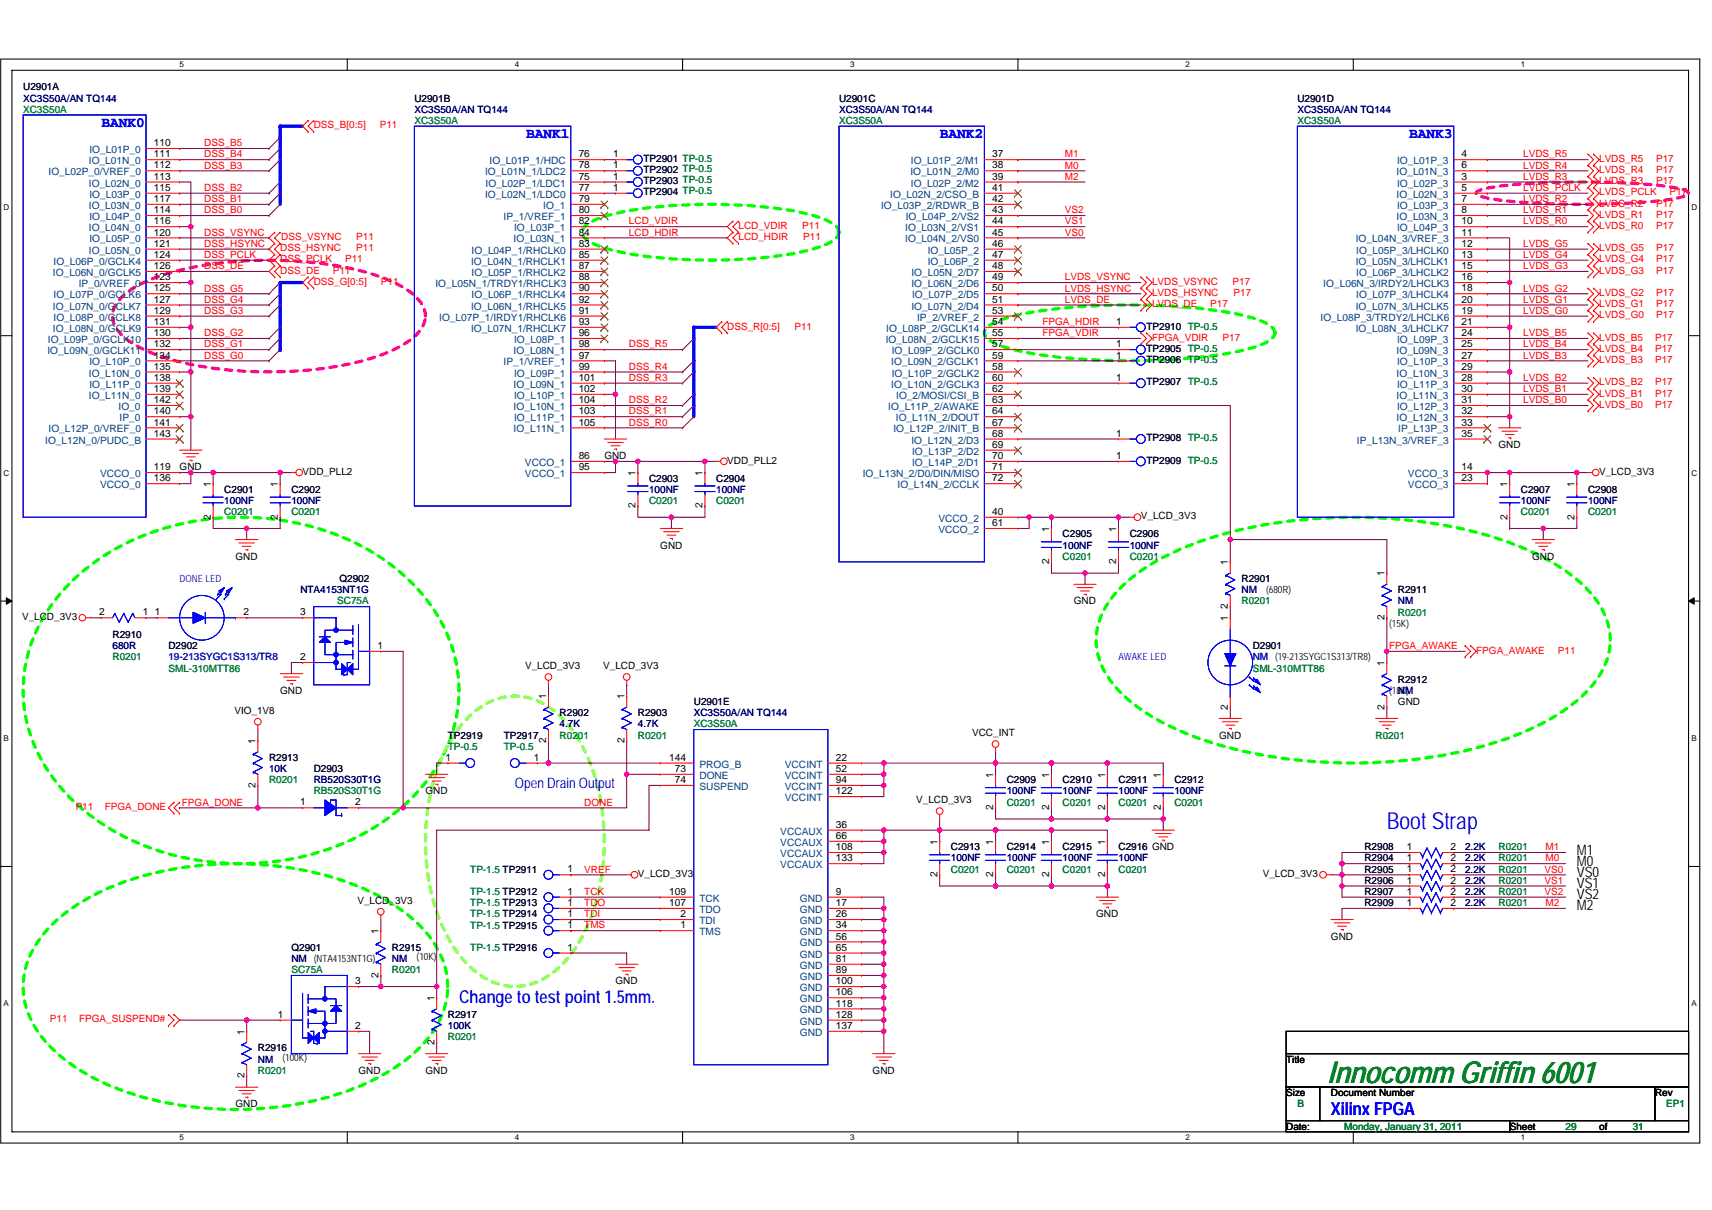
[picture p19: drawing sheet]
<svg xmlns="http://www.w3.org/2000/svg" width="420mm" height="297mm" viewBox="0 0 420 297" stroke-linecap="round" stroke-linejoin="round" font-family="sans-serif">
<defs><g id="words">
<text font-size="7.4" fill="#008000" x="325.8" y="265.9">Innocomm Griffin 6001</text>
<text font-size="5.8" fill="#00f" x="340.3" y="203.6">Boot Strap</text>
<g font-size="4.4" fill="#00f">
<text x="112.7" y="246.3">Change to test point 1.5mm.</text>
<text x="326.6" y="273.7">Xilinx FPGA</text>
</g>
<g font-size="3.6" fill="#00f">
<text x="24.9" y="31.2">BANK0</text>
<text x="129.1" y="34">BANK1</text>
<text x="230.6" y="34">BANK2</text>
<text x="345.8" y="34">BANK3</text>
<text x="126.4" y="193.3">Open Drain Output</text>
</g>
<g font-size="3.6">
<text x="387" y="209.8">M1</text>
<text x="387" y="215.3">VS0</text>
<text x="387" y="212.5">M0</text>
<text x="387" y="220.8">VS2</text>
<text x="387" y="218">VS1</text>
<text x="387" y="223.5">M2</text>
</g>
<g font-size="2.5" fill="#000040">
<text x="5.7" y="22.2">U2901A</text>
<text x="101.7" y="24.9">U2901B</text>
<text x="205.9" y="24.9">U2901C</text>
<text x="318.4" y="24.9">U2901D</text>
<text x="157.9" y="39.8">TP2901 TP-0.5</text>
<text x="157.9" y="48">TP2904 TP-0.5</text>
<text x="157.9" y="45.2">TP2903 TP-0.5</text>
<text x="157.9" y="42.5">TP2902 TP-0.5</text>
<text x="281.4" y="80.9">TP2910 TP-0.5</text>
<text x="281.4" y="89.1">TP2906 TP-0.5</text>
<text x="281.4" y="86.4">TP2905 TP-0.5</text>
<text x="281.4" y="94.6">TP2907 TP-0.5</text>
<text x="281.4" y="108.3">TP2908 TP-0.5</text>
<text x="281.4" y="113.8">TP2909 TP-0.5</text>
<text x="159.3" y="118.2">C2903</text>
<text x="175.8" y="118.2">C2904</text>
<text x="55" y="120.9">C2901</text>
<text x="71.5" y="120.9">C2902</text>
<text x="373.3" y="120.9">C2907</text>
<text x="389.7" y="120.9">C2908</text>
<text x="260.8" y="131.9">C2905</text>
<text x="277.3" y="131.9">C2906</text>
<text x="83.3" y="142.9">Q2902</text>
<text x="304.7" y="142.9">R2901</text>
<text x="343.1" y="145.6">R2911</text>
<text x="27.6" y="156.6">R2910</text>
<text x="41.3" y="159.4">D2902</text>
<text x="307.4" y="159.4">D2901</text>
<text x="343.1" y="167.6">R2912</text>
<text x="170.3" y="173.1">U2901E</text>
<text x="137.3" y="175.8">R2902</text>
<text x="156.6" y="175.8">R2903</text>
<text x="109.9" y="181.3">TP2919</text>
<text x="123.6" y="181.3">TP2917</text>
<text x="66" y="186.8">R2913</text>
<text x="77" y="189.5">D2903</text>
<text x="247.1" y="192.3">C2909</text>
<text x="260.8" y="192.3">C2910</text>
<text x="274.5" y="192.3">C2911</text>
<text x="288.2" y="192.3">C2912</text>
<text x="233.4" y="208.7">C2913</text>
<text x="247.1" y="208.7">C2914</text>
<text x="260.8" y="208.7">C2915</text>
<text x="274.5" y="208.7">C2916 GND</text>
<text x="334.9" y="208.7">R2908</text>
<text x="334.9" y="214.2">R2905</text>
<text x="334.9" y="211.5">R2904</text>
<text x="334.9" y="217">R2906</text>
<text x="334.9" y="219.7">R2907</text>
<text x="334.9" y="222.4">R2909</text>
<text x="71.5" y="233.4">Q2901</text>
<text x="96.2" y="233.4">R2915</text>
<text x="109.9" y="249.9">R2917</text>
<text x="63.3" y="258.1">R2916</text>
</g>
<g font-size="2.5" fill="#000080">
<text x="5.7" y="24.9">XC3S50A/AN TQ144</text>
<text x="101.7" y="27.7">XC3S50A/AN TQ144</text>
<text x="205.9" y="27.7">XC3S50A/AN TQ144</text>
<text x="318.4" y="27.7">XC3S50A/AN TQ144</text>
<text x="55" y="123.7">100NF</text>
<text x="71.5" y="123.7">100NF</text>
<text x="159.3" y="120.9">100NF</text>
<text x="175.8" y="120.9">100NF</text>
<text x="373.3" y="123.7">100NF</text>
<text x="389.7" y="123.7">100NF</text>
<text x="260.8" y="134.7">100NF</text>
<text x="277.3" y="134.7">100NF</text>
<text x="73.7" y="145.6">NTA4153NT1G</text>
<text x="304.7" y="145.6">NM</text>
<text x="343.1" y="148.4">NM</text>
<text x="27.6" y="159.4">680R</text>
<text x="343.1" y="170.3">NM</text>
<text x="137.3" y="178.6">4.7K</text>
<text x="156.6" y="178.6">4.7K</text>
<text x="170.3" y="175.8">XC3S50A/AN TQ144</text>
<text x="66" y="189.5">10K</text>
<text x="77" y="192.3">RB520S30T1G</text>
<text x="247.1" y="195">100NF</text>
<text x="260.8" y="195">100NF</text>
<text x="274.5" y="195">100NF</text>
<text x="288.2" y="195">100NF</text>
<text x="359.5" y="208.7">2.2K</text>
<text x="233.4" y="211.5">100NF</text>
<text x="247.1" y="211.5">100NF</text>
<text x="260.8" y="211.5">100NF</text>
<text x="274.5" y="211.5">100NF</text>
<text x="359.5" y="214.2">2.2K</text>
<text x="359.5" y="211.5">2.2K</text>
<text x="359.5" y="217">2.2K</text>
<text x="359.5" y="219.7">2.2K</text>
<text x="359.5" y="222.4">2.2K</text>
<text x="71.5" y="236.2">NM (NTA4153NT1G)</text>
<text x="96.2" y="236.2">NM</text>
<text x="109.9" y="252.6">100K</text>
<text x="63.3" y="260.9">NM</text>
</g>
<g font-size="2.5" fill="#008040">
<text x="5.7" y="27.7">XC3S50A</text>
<text x="101.7" y="30.4">XC3S50A</text>
<text x="205.9" y="30.4">XC3S50A</text>
<text x="318.4" y="30.4">XC3S50A</text>
<text x="159.3" y="123.7">C0201</text>
<text x="175.8" y="123.7">C0201</text>
<text x="55" y="126.4">C0201</text>
<text x="71.5" y="126.4">C0201</text>
<text x="373.3" y="126.4">C0201</text>
<text x="389.7" y="126.4">C0201</text>
<text x="260.8" y="137.4">C0201</text>
<text x="277.3" y="137.4">C0201</text>
<text x="82.8" y="148.4">SC75A</text>
<text x="304.7" y="148.4">R0201</text>
<text x="343.1" y="151.1">R0201</text>
<text x="27.6" y="162.1">R0201</text>
<text x="41.3" y="164.8">SML-310MTT86</text>
<text x="307.4" y="164.8">SML-310MTT86</text>
<text x="170.3" y="178.6">XC3S50A</text>
<text x="109.9" y="184">TP-0.5</text>
<text x="123.6" y="184">TP-0.5</text>
<text x="137.3" y="181.3">R0201</text>
<text x="156.6" y="181.3">R0201</text>
<text x="337.6" y="181.3">R0201</text>
<text x="66" y="192.3">R0201</text>
<text x="77" y="195">RB520S30T1G</text>
<text x="247.1" y="197.8">C0201</text>
<text x="260.8" y="197.8">C0201</text>
<text x="274.5" y="197.8">C0201</text>
<text x="288.2" y="197.8">C0201</text>
<text x="367.8" y="208.7">R0201</text>
<text x="115.4" y="214.2">TP-1.5 TP2911</text>
<text x="233.4" y="214.2">C0201</text>
<text x="247.1" y="214.2">C0201</text>
<text x="260.8" y="214.2">C0201</text>
<text x="274.5" y="214.2">C0201</text>
<text x="367.8" y="214.2">R0201</text>
<text x="367.8" y="211.5">R0201</text>
<text x="115.4" y="219.7">TP-1.5 TP2912</text>
<text x="367.8" y="217">R0201</text>
<text x="367.8" y="219.7">R0201</text>
<text x="115.4" y="227.9">TP-1.5 TP2915</text>
<text x="115.4" y="222.4">TP-1.5 TP2913</text>
<text x="115.4" y="225.2">TP-1.5 TP2914</text>
<text x="367.8" y="222.4">R0201</text>
<text x="115.4" y="233.4">TP-1.5 TP2916</text>
<text x="71.5" y="238.9">SC75A</text>
<text x="96.2" y="238.9">R0201</text>
<text x="109.9" y="255.4">R0201</text>
<text x="63.3" y="263.6">R0201</text>
<text x="318.4" y="271.8">B</text>
<text x="408.9" y="271.8">EP1</text>
<text x="329.9" y="277.3">Monday, January 31, 2011</text>
<text x="384.2" y="277.3">29</text>
<text x="400.7" y="277.3">31</text>
</g>
<g font-size="2.5">
<text x="37.8" y="35.9">110</text>
<text x="37.8" y="38.6">111</text>
<text x="37.8" y="41.4">112</text>
<text x="142" y="41.4">78</text>
<text x="142" y="38.6">76</text>
<text x="150.5" y="38.6">1</text>
<text x="150.5" y="41.4">1</text>
<text x="243.5" y="41.4">38</text>
<text x="243.5" y="38.6">37</text>
<text x="358.7" y="41.4">6</text>
<text x="358.7" y="38.6">4</text>
<text x="37.8" y="44.1">113</text>
<text x="37.8" y="46.9">115</text>
<text x="142" y="46.9">77</text>
<text x="142" y="44.1">75</text>
<text x="150.5" y="46.9">1</text>
<text x="150.5" y="44.1">1</text>
<text x="243.5" y="46.9">41</text>
<text x="243.5" y="44.1">39</text>
<text x="358.7" y="46.9">5</text>
<text x="358.7" y="44.1">3</text>
<text x="37.8" y="49.6">117</text>
<text x="37.8" y="52.3">114</text>
<text x="142" y="49.6">79</text>
<text x="142" y="52.3">80</text>
<text x="243.5" y="49.6">42</text>
<text x="243.5" y="52.3">43</text>
<text x="358.7" y="52.3">8</text>
<text x="358.7" y="49.6">7</text>
<text x="37.8" y="55.1">116</text>
<text x="37.8" y="57.8">120</text>
<text x="142" y="57.8">84</text>
<text x="142" y="55.1">82</text>
<text x="243.5" y="55.1">44</text>
<text x="243.5" y="57.8">45</text>
<text x="358.7" y="57.8">11</text>
<text x="358.7" y="55.1">10</text>
<text x="37.8" y="63.3">124</text>
<text x="37.8" y="60.6">121</text>
<text x="142" y="63.3">85</text>
<text x="142" y="60.6">83</text>
<text x="243.5" y="60.6">46</text>
<text x="243.5" y="63.3">47</text>
<text x="358.7" y="63.3">13</text>
<text x="358.7" y="60.6">12</text>
<text x="37.8" y="71.5">125</text>
<text x="37.8" y="68.8">123</text>
<text x="37.8" y="66.1">126</text>
<text x="142" y="68.8">88</text>
<text x="142" y="66.1">87</text>
<text x="142" y="71.5">90</text>
<text x="243.5" y="66.1">48</text>
<text x="243.5" y="68.8">49</text>
<text x="243.5" y="71.5">50</text>
<text x="358.7" y="68.8">16</text>
<text x="358.7" y="66.1">15</text>
<text x="358.7" y="71.5">18</text>
<text x="37.8" y="77">129</text>
<text x="37.8" y="74.3">127</text>
<text x="142" y="74.3">92</text>
<text x="142" y="77">91</text>
<text x="243.5" y="74.3">51</text>
<text x="243.5" y="77">53</text>
<text x="358.7" y="77">19</text>
<text x="358.7" y="74.3">20</text>
<text x="37.8" y="82.5">130</text>
<text x="37.8" y="79.8">131</text>
<text x="142" y="79.8">93</text>
<text x="142" y="82.5">96</text>
<text x="243.5" y="82.5">55</text>
<text x="243.5" y="79.8">54</text>
<text x="273.9" y="79.8">1</text>
<text x="358.7" y="79.8">21</text>
<text x="358.7" y="82.5">24</text>
<text x="37.8" y="85.3">132</text>
<text x="37.8" y="88">134</text>
<text x="142" y="85.3">98</text>
<text x="142" y="88">97</text>
<text x="243.5" y="85.3">57</text>
<text x="243.5" y="88">59</text>
<text x="273.9" y="88">1</text>
<text x="273.9" y="85.3">1</text>
<text x="358.7" y="85.3">25</text>
<text x="358.7" y="88">27</text>
<text x="37.8" y="90.7">135</text>
<text x="37.8" y="93.5">138</text>
<text x="142" y="93.5">101</text>
<text x="142" y="90.7">99</text>
<text x="243.5" y="90.7">58</text>
<text x="243.5" y="93.5">60</text>
<text x="273.9" y="93.5">1</text>
<text x="358.7" y="90.7">29</text>
<text x="358.7" y="93.5">28</text>
<text x="37.8" y="99">142</text>
<text x="37.8" y="96.2">139</text>
<text x="37.8" y="101.7">140</text>
<text x="142" y="99">104</text>
<text x="142" y="96.2">102</text>
<text x="142" y="101.7">103</text>
<text x="243.5" y="96.2">62</text>
<text x="243.5" y="99">63</text>
<text x="243.5" y="101.7">64</text>
<text x="358.7" y="96.2">30</text>
<text x="358.7" y="101.7">32</text>
<text x="358.7" y="99">31</text>
<text x="37.8" y="107.2">143</text>
<text x="37.8" y="104.5">141</text>
<text x="142" y="104.5">105</text>
<text x="243.5" y="107.2">68</text>
<text x="243.5" y="104.5">67</text>
<text x="273.9" y="107.2">1</text>
<text x="358.7" y="107.2">35</text>
<text x="358.7" y="104.5">33</text>
<text x="142" y="112.7">86</text>
<text x="148.3" y="112.7">GND</text>
<text x="178.5" y="113.8">VDD_PLL2</text>
<text x="243.5" y="109.9">69</text>
<text x="243.5" y="112.7">70</text>
<text x="273.9" y="112.7">1</text>
<text x="367.8" y="110">GND</text>
<text x="37.8" y="115.4">119</text>
<text x="37.8" y="118.2">136</text>
<text x="44.1" y="115.5">GND</text>
<text x="51.7" y="119.6" transform="rotate(-90 51.7 119.6)">1</text>
<text x="68.2" y="119.6" transform="rotate(-90 68.2 119.6)">1</text>
<text x="74.3" y="116.6">VDD_PLL2</text>
<text x="142" y="115.4">95</text>
<text x="156" y="116.8" transform="rotate(-90 156 116.8)">1</text>
<text x="172.4" y="116.8" transform="rotate(-90 172.4 116.8)">1</text>
<text x="243.5" y="118.2">72</text>
<text x="243.5" y="115.4">71</text>
<text x="358.7" y="115.4">14</text>
<text x="358.7" y="118.2">23</text>
<text x="369.9" y="119.6" transform="rotate(-90 369.9 119.6)">1</text>
<text x="386.4" y="119.6" transform="rotate(-90 386.4 119.6)">1</text>
<text x="392.5" y="116.6">V_LCD_3V3</text>
<text x="156" y="124.8" transform="rotate(-90 156 124.8)">2</text>
<text x="172.4" y="124.8" transform="rotate(-90 172.4 124.8)">2</text>
<text x="51.7" y="127.6" transform="rotate(-90 51.7 127.6)">2</text>
<text x="68.2" y="127.6" transform="rotate(-90 68.2 127.6)">2</text>
<text x="243.5" y="126.4">40</text>
<text x="243.5" y="129.2">61</text>
<text x="257.5" y="130.5" transform="rotate(-90 257.5 130.5)">1</text>
<text x="273.9" y="130.5" transform="rotate(-90 273.9 130.5)">1</text>
<text x="280" y="127.5">V_LCD_3V3</text>
<text x="369.9" y="127.6" transform="rotate(-90 369.9 127.6)">2</text>
<text x="386.4" y="127.6" transform="rotate(-90 386.4 127.6)">2</text>
<text x="57.8" y="137.4">GND</text>
<text x="162" y="134.7">GND</text>
<text x="376" y="137.4">GND</text>
<text x="257.5" y="138.5" transform="rotate(-90 257.5 138.5)">2</text>
<text x="273.9" y="138.5" transform="rotate(-90 273.9 138.5)">2</text>
<text x="301.4" y="138.8" transform="rotate(-90 301.4 138.8)">1</text>
<text x="339.8" y="141.5" transform="rotate(-90 339.8 141.5)">1</text>
<text x="263.5" y="148.4">GND</text>
<text x="301.4" y="149.5" transform="rotate(-90 301.4 149.5)">2</text>
<text x="310.7" y="145.7">(680R)</text>
<text x="5.4" y="152.2">V_LCD_3V3</text>
<text x="24.3" y="151.1">2</text>
<text x="35" y="151.1">1</text>
<text x="38" y="151.1">1</text>
<text x="59.7" y="151.1">2</text>
<text x="73.7" y="151.1">3</text>
<text x="301.4" y="152.5" transform="rotate(-90 301.4 152.5)">1</text>
<text x="339.8" y="152.3" transform="rotate(-90 339.8 152.3)">2</text>
<text x="340.9" y="153.9">(15K)</text>
<text x="92.6" y="159.3">1</text>
<text x="73.7" y="162.1">2</text>
<text x="128.9" y="164.3">V_LCD_3V3</text>
<text x="148" y="164.3">V_LCD_3V3</text>
<text x="339.8" y="163.4" transform="rotate(-90 339.8 163.4)">1</text>
<text x="68.8" y="170.3">GND</text>
<text x="134" y="171.7" transform="rotate(-90 134 171.7)">1</text>
<text x="153.2" y="171.7" transform="rotate(-90 153.2 171.7)">1</text>
<text x="340.9" y="170.4">(18K)</text>
<text x="343.1" y="173.1">GND</text>
<text x="57.5" y="175.3">VIO_1V8</text>
<text x="301.4" y="174.2" transform="rotate(-90 301.4 174.2)">2</text>
<text x="339.8" y="174.2" transform="rotate(-90 339.8 174.2)">2</text>
<text x="62.7" y="182.7" transform="rotate(-90 62.7 182.7)">1</text>
<text x="134" y="182.4" transform="rotate(-90 134 182.4)">2</text>
<text x="153.2" y="182.4" transform="rotate(-90 153.2 182.4)">2</text>
<text x="238.6" y="180.7">VCC_INT</text>
<text x="299.2" y="181.3">GND</text>
<text x="109.4" y="186.8">1</text>
<text x="131.1" y="186.8">1</text>
<text x="164.2" y="186.8">144</text>
<text x="165.6" y="189.5">73</text>
<text x="205.1" y="186.8">22</text>
<text x="205.1" y="189.5">52</text>
<text x="243.8" y="190.9" transform="rotate(-90 243.8 190.9)">1</text>
<text x="257.5" y="190.9" transform="rotate(-90 257.5 190.9)">1</text>
<text x="271.2" y="190.9" transform="rotate(-90 271.2 190.9)">1</text>
<text x="284.9" y="190.9" transform="rotate(-90 284.9 190.9)">1</text>
<text x="62.7" y="193.4" transform="rotate(-90 62.7 193.4)">2</text>
<text x="73.7" y="197.7">1</text>
<text x="87.2" y="197.7">2</text>
<text x="104.4" y="195">GND</text>
<text x="165.6" y="192.2">74</text>
<text x="205.1" y="192.2">94</text>
<text x="205.1" y="195">122</text>
<text x="224.9" y="197.2">V_LCD_3V3</text>
<text x="205.1" y="203.2">36</text>
<text x="243.8" y="198.9" transform="rotate(-90 243.8 198.9)">2</text>
<text x="257.5" y="198.9" transform="rotate(-90 257.5 198.9)">2</text>
<text x="271.2" y="198.9" transform="rotate(-90 271.2 198.9)">2</text>
<text x="284.9" y="198.9" transform="rotate(-90 284.9 198.9)">2</text>
<text x="205.1" y="206">66</text>
<text x="205.1" y="208.7">108</text>
<text x="230" y="207.3" transform="rotate(-90 230 207.3)">1</text>
<text x="243.8" y="207.3" transform="rotate(-90 243.8 207.3)">1</text>
<text x="257.5" y="207.3" transform="rotate(-90 257.5 207.3)">1</text>
<text x="271.2" y="207.3" transform="rotate(-90 271.2 207.3)">1</text>
<text x="345.3" y="208.7">1</text>
<text x="356" y="208.7">2</text>
<text x="139.3" y="214.2">1</text>
<text x="156.6" y="215.3">V_LCD_3V3</text>
<text x="205.1" y="211.5">133</text>
<text x="230" y="215.3" transform="rotate(-90 230 215.3)">2</text>
<text x="243.8" y="215.3" transform="rotate(-90 243.8 215.3)">2</text>
<text x="257.5" y="215.3" transform="rotate(-90 257.5 215.3)">2</text>
<text x="271.2" y="215.3" transform="rotate(-90 271.2 215.3)">2</text>
<text x="309.9" y="215.3">V_LCD_3V3</text>
<text x="345.3" y="214.2">1</text>
<text x="345.3" y="211.5">1</text>
<text x="356" y="214.2">2</text>
<text x="356" y="211.5">2</text>
<text x="87.7" y="221.9">V_LCD_3V3</text>
<text x="139.3" y="219.7">1</text>
<text x="164.2" y="219.7">109</text>
<text x="205.1" y="219.7">9</text>
<text x="345.3" y="216.9">1</text>
<text x="345.3" y="219.7">1</text>
<text x="356" y="216.9">2</text>
<text x="356" y="219.7">2</text>
<text x="139.3" y="227.9">1</text>
<text x="139.3" y="222.4">1</text>
<text x="139.3" y="225.2">1</text>
<text x="164.2" y="222.4">107</text>
<text x="167" y="225.2">2</text>
<text x="167" y="227.9">1</text>
<text x="205.1" y="222.4">17</text>
<text x="205.1" y="225.2">26</text>
<text x="205.1" y="227.9">34</text>
<text x="269" y="225.2">GND</text>
<text x="345.3" y="222.4">1</text>
<text x="356" y="222.4">2</text>
<text x="92.9" y="229.3" transform="rotate(-90 92.9 229.3)">1</text>
<text x="139.3" y="233.4">1</text>
<text x="205.1" y="230.7">56</text>
<text x="205.1" y="233.4">65</text>
<text x="326.6" y="230.7">GND</text>
<text x="102.3" y="235.6">(10K)</text>
<text x="205.1" y="236.1">81</text>
<text x="205.1" y="238.9">89</text>
<text x="87.2" y="241.6">3</text>
<text x="92.9" y="240" transform="rotate(-90 92.9 240)">2</text>
<text x="106.6" y="245.7" transform="rotate(-90 106.6 245.7)">1</text>
<text x="151.1" y="241.7">GND</text>
<text x="205.1" y="241.6">100</text>
<text x="205.1" y="244.4">106</text>
<text x="68.2" y="249.9">1</text>
<text x="205.1" y="247.1">118</text>
<text x="205.1" y="249.9">128</text>
<text x="60" y="254" transform="rotate(-90 60 254)">1</text>
<text x="87.2" y="252.6">2</text>
<text x="106.6" y="256.5" transform="rotate(-90 106.6 256.5)">2</text>
<text x="205.1" y="252.6">137</text>
<text x="69.3" y="260.3">(100K)</text>
<text x="88" y="263.6">GND</text>
<text x="104.4" y="263.6">GND</text>
<text x="214.2" y="263.6">GND</text>
<text x="315.6" y="260.9">Title</text>
<text x="60" y="264.7" transform="rotate(-90 60 264.7)">2</text>
<text x="315.6" y="269.1">Size</text>
<text x="326.6" y="269.1">Document Number</text>
<text x="406.2" y="269.1">Rev</text>
<text x="57.8" y="271.8">GND</text>
<text x="315.6" y="277.3">Date:</text>
<text x="370.5" y="277.3">Sheet</text>
<text x="392.5" y="277.3">of</text>
</g>
<g font-size="2.5" fill="#f00">
<text x="50.1" y="35.9">DSS_B5</text>
<text x="77" y="31.5">DSS_B[0:5]</text>
<text x="93.2" y="31.5">P11</text>
<text x="50.1" y="41.4">DSS_B3</text>
<text x="50.1" y="38.7">DSS_B4</text>
<text x="261.3" y="38.7">M1</text>
<text x="261.3" y="41.4">M0</text>
<text x="373.8" y="38.7">LVDS_R5</text>
<text x="373.8" y="41.4">LVDS_R4</text>
<text x="392.5" y="39.8">LVDS_R5</text>
<text x="406.5" y="39.8">P17</text>
<text x="50.1" y="46.9">DSS_B2</text>
<text x="261.3" y="44.1">M2</text>
<text x="373.8" y="44.1">LVDS_R3</text>
<text x="373.8" y="46.9">LVDS_PCLK</text>
<text x="392.5" y="42.5">LVDS_R4</text>
<text x="392.5" y="45.2">LVDS_R3</text>
<text x="392.5" y="48">LVDS_PCLK</text>
<text x="406.5" y="42.5">P17</text>
<text x="406.5" y="45.2">P17</text>
<text x="409.8" y="48">P17</text>
<text x="50.1" y="49.6">DSS_B1</text>
<text x="50.1" y="52.4">DSS_B0</text>
<text x="261.3" y="52.4">VS2</text>
<text x="373.8" y="49.6">LVDS_R2</text>
<text x="373.8" y="52.4">LVDS_R1</text>
<text x="392.5" y="53.5">LVDS_R1</text>
<text x="392.5" y="50.7">LVDS_R2</text>
<text x="406.5" y="53.5">P17</text>
<text x="406.5" y="50.7">P17</text>
<text x="50.1" y="57.8">DSS_VSYNC</text>
<text x="69" y="58.9">DSS_VSYNC</text>
<text x="87.4" y="58.9">P11</text>
<text x="154.4" y="55.1">LCD_VDIR</text>
<text x="154.4" y="57.8">LCD_HDIR</text>
<text x="181.2" y="56.2">LCD_VDIR</text>
<text x="181.2" y="58.9">LCD_HDIR</text>
<text x="196.9" y="56.2">P11</text>
<text x="197.2" y="58.9">P11</text>
<text x="261.3" y="55.1">VS1</text>
<text x="261.3" y="57.8">VS0</text>
<text x="373.8" y="55.1">LVDS_R0</text>
<text x="392.5" y="56.2">LVDS_R0</text>
<text x="406.5" y="56.2">P17</text>
<text x="50.1" y="63.3">DSS_PCLK</text>
<text x="50.1" y="60.6">DSS_HSYNC</text>
<text x="68.8" y="64.4">DSS_PCLK</text>
<text x="68.8" y="61.7">DSS_HSYNC</text>
<text x="84.7" y="64.4">P11</text>
<text x="87.4" y="61.7">P11</text>
<text x="373.8" y="60.6">LVDS_G5</text>
<text x="373.8" y="63.3">LVDS_G4</text>
<text x="392.5" y="61.7">LVDS_G5</text>
<text x="392.5" y="64.4">LVDS_G4</text>
<text x="406.5" y="61.7">P17</text>
<text x="406.5" y="64.4">P17</text>
<text x="50.1" y="66.1">DSS_DE</text>
<text x="50.1" y="71.6">DSS_G5</text>
<text x="68.8" y="67.2">DSS_DE</text>
<text x="77" y="69.9">DSS_G[0:5]</text>
<text x="81.7" y="67.2">P11</text>
<text x="93.5" y="69.9">P11</text>
<text x="261.3" y="71.6">LVDS_HSYNC</text>
<text x="261.3" y="68.8">LVDS_VSYNC</text>
<text x="282.7" y="69.9">LVDS_VSYNC</text>
<text x="302.5" y="69.9">P17</text>
<text x="373.8" y="66.1">LVDS_G3</text>
<text x="373.8" y="71.6">LVDS_G2</text>
<text x="392.5" y="67.2">LVDS_G3</text>
<text x="406.5" y="67.2">P17</text>
<text x="50.1" y="74.3">DSS_G4</text>
<text x="50.1" y="77">DSS_G3</text>
<text x="261.3" y="74.3">LVDS_DE</text>
<text x="282.7" y="72.7">LVDS_HSYNC</text>
<text x="282.7" y="75.4">LVDS_DE</text>
<text x="297" y="75.4">P17</text>
<text x="302.8" y="72.7">P17</text>
<text x="373.8" y="74.3">LVDS_G1</text>
<text x="373.8" y="77">LVDS_G0</text>
<text x="392.5" y="72.7">LVDS_G2</text>
<text x="392.5" y="75.4">LVDS_G1</text>
<text x="406.5" y="72.7">P17</text>
<text x="406.5" y="75.4">P17</text>
<text x="50.1" y="82.5">DSS_G2</text>
<text x="178.5" y="80.9">DSS_R[0:5]</text>
<text x="195" y="80.9">P11</text>
<text x="255.9" y="82.5">FPGA_VDIR</text>
<text x="255.9" y="79.8">FPGA_HDIR</text>
<text x="282.7" y="83.7">FPGA_VDIR</text>
<text x="300" y="83.7">P17</text>
<text x="373.8" y="82.5">LVDS_B5</text>
<text x="392.5" y="83.7">LVDS_B5</text>
<text x="392.5" y="78.1">LVDS_G0</text>
<text x="406.2" y="83.7">P17</text>
<text x="406.5" y="78.1">P17</text>
<text x="50.1" y="85.3">DSS_G1</text>
<text x="50.1" y="88">DSS_G0</text>
<text x="154.4" y="85.3">DSS_R5</text>
<text x="373.8" y="85.3">LVDS_B4</text>
<text x="373.8" y="88">LVDS_B3</text>
<text x="392.5" y="86.4">LVDS_B4</text>
<text x="392.5" y="89.1">LVDS_B3</text>
<text x="406.2" y="86.4">P17</text>
<text x="406.2" y="89.1">P17</text>
<text x="154.4" y="93.5">DSS_R3</text>
<text x="154.4" y="90.8">DSS_R4</text>
<text x="373.8" y="93.5">LVDS_B2</text>
<text x="392.5" y="94.6">LVDS_B2</text>
<text x="406.2" y="94.6">P17</text>
<text x="154.4" y="101.7">DSS_R1</text>
<text x="154.4" y="99">DSS_R2</text>
<text x="373.8" y="96.2">LVDS_B1</text>
<text x="373.8" y="99">LVDS_B0</text>
<text x="392.5" y="97.4">LVDS_B1</text>
<text x="392.5" y="100.1">LVDS_B0</text>
<text x="406.2" y="97.4">P17</text>
<text x="406.2" y="100.1">P17</text>
<text x="154.4" y="104.5">DSS_R0</text>
<text x="340.9" y="159.3">FPGA_AWAKE</text>
<text x="362.3" y="160.4">FPGA_AWAKE</text>
<text x="382.3" y="160.4">P11</text>
<text x="44.6" y="197.8">FPGA_DONE</text>
<text x="143.4" y="197.8">DONE</text>
<text x="18.6" y="198.9">P11</text>
<text x="25.7" y="198.9">FPGA_DONE</text>
<text x="379.3" y="208.7">M1</text>
<text x="143.4" y="214.2">VREF</text>
<text x="379" y="214.2">VS0</text>
<text x="379.3" y="211.5">M0</text>
<text x="143.4" y="219.7">TCK</text>
<text x="379" y="219.7">VS2</text>
<text x="379" y="217">VS1</text>
<text x="143.4" y="225.2">TDI</text>
<text x="143.4" y="222.4">TDO</text>
<text x="143.4" y="227.9">TMS</text>
<text x="379.3" y="222.4">M2</text>
<text x="12.3" y="251">P11</text>
<text x="19.4" y="251">FPGA_SUSPEND#</text>
</g>
<g font-size="2.5" fill="#004080">
<text x="21.8" y="40.3">IO_L01N_0</text>
<text x="21.9" y="37.6">IO_L01P_0</text>
<text x="120.2" y="40.3">IO_L01P_1/HDC</text>
<text x="223.6" y="40.3">IO_L01P_2/M1</text>
<text x="342.9" y="40.3">IO_L01P_3</text>
<text x="11.9" y="43.1">IO_L02P_0/VREF_0</text>
<text x="21.8" y="45.8">IO_L02N_0</text>
<text x="119.1" y="43.1">IO_L01N_1/LDC2</text>
<text x="119.2" y="45.8">IO_L02P_1/LDC1</text>
<text x="223.4" y="43.1">IO_L01N_2/M0</text>
<text x="223.6" y="45.8">IO_L02P_2/M2</text>
<text x="342.8" y="43.1">IO_L01N_3</text>
<text x="342.9" y="45.8">IO_L02P_3</text>
<text x="21.8" y="51.3">IO_L03N_0</text>
<text x="21.9" y="48.6">IO_L03P_0</text>
<text x="119.1" y="48.6">IO_L02N_1/LDC0</text>
<text x="133.3" y="51.3">IO_1</text>
<text x="216.2" y="51.3">IO_L03P_2/RDWR_B</text>
<text x="218.5" y="48.6">IO_L02N_2/CSO_B</text>
<text x="342.8" y="48.6">IO_L02N_3</text>
<text x="342.9" y="51.3">IO_L03P_3</text>
<text x="21.8" y="56.8">IO_L04N_0</text>
<text x="21.9" y="54">IO_L04P_0</text>
<text x="21.9" y="59.5">IO_L05P_0</text>
<text x="123.6" y="54">IP_1/VREF_1</text>
<text x="126.1" y="59.5">IO_L03N_1</text>
<text x="126.2" y="56.8">IO_L03P_1</text>
<text x="222.2" y="56.8">IO_L03N_2/VS1</text>
<text x="222.2" y="59.5">IO_L04N_2/VS0</text>
<text x="222.3" y="54">IO_L04P_2/VS2</text>
<text x="332.7" y="59.5">IO_L04N_3/VREF_3</text>
<text x="342.8" y="54">IO_L03N_3</text>
<text x="342.9" y="56.8">IO_L04P_3</text>
<text x="13.1" y="65">IO_L06P_0/GCLK4</text>
<text x="21.8" y="62.3">IO_L05N_0</text>
<text x="115.6" y="65">IO_L04N_1/RHCLK1</text>
<text x="115.7" y="62.3">IO_L04P_1/RHCLK0</text>
<text x="227.7" y="62.3">IO_L05P_2</text>
<text x="227.7" y="65">IO_L06P_2</text>
<text x="332.7" y="65">IO_L05N_3/LHCLK1</text>
<text x="332.9" y="62.3">IO_L05P_3/LHCLK0</text>
<text x="13" y="67.8">IO_L06N_0/GCLK5</text>
<text x="19.3" y="70.5">IP_0/VREF_0</text>
<text x="106.9" y="70.5">IO_L05N_1/TRDY1/RHCLK3</text>
<text x="115.7" y="67.8">IO_L05P_1/RHCLK2</text>
<text x="223.7" y="67.8">IO_L05N_2/D7</text>
<text x="223.7" y="70.5">IO_L06N_2/D6</text>
<text x="324.8" y="70.5">IO_L06N_3/IRDY2/LHCLK3</text>
<text x="332.9" y="67.8">IO_L06P_3/LHCLK2</text>
<text x="13" y="76">IO_L07N_0/GCLK7</text>
<text x="13.1" y="73.2">IO_L07P_0/GCLK6</text>
<text x="115.6" y="76">IO_L06N_1/RHCLK5</text>
<text x="115.7" y="73.2">IO_L06P_1/RHCLK4</text>
<text x="223.7" y="76">IO_L07N_2/D4</text>
<text x="223.8" y="73.2">IO_L07P_2/D5</text>
<text x="332.7" y="76">IO_L07N_3/LHCLK5</text>
<text x="332.9" y="73.2">IO_L07P_3/LHCLK4</text>
<text x="13" y="81.5">IO_L08N_0/GCLK9</text>
<text x="13.1" y="78.7">IO_L08P_0/GCLK8</text>
<text x="107.8" y="78.7">IO_L07P_1/IRDY1/RHCLK6</text>
<text x="115.6" y="81.5">IO_L07N_1/RHCLK7</text>
<text x="217.5" y="81.5">IO_L08P_2/GCLK14</text>
<text x="225.1" y="78.7">IP_2/VREF_2</text>
<text x="324.1" y="78.7">IO_L08P_3/TRDY2/LHCLK6</text>
<text x="332.7" y="81.5">IO_L08N_3/LHCLK7</text>
<text x="11.6" y="87">IO_L09N_0/GCLK11</text>
<text x="11.8" y="84.2">IO_L09P_0/GCLK10</text>
<text x="21.9" y="89.7">IO_L10P_0</text>
<text x="123.6" y="89.7">IP_1/VREF_1</text>
<text x="126.1" y="87">IO_L08N_1</text>
<text x="126.2" y="84.2">IO_L08P_1</text>
<text x="217.4" y="84.2">IO_L08N_2/GCLK15</text>
<text x="218.7" y="89.7">IO_L09N_2/GCLK1</text>
<text x="218.9" y="87">IO_L09P_2/GCLK0</text>
<text x="342.8" y="87">IO_L09N_3</text>
<text x="342.9" y="84.2">IO_L09P_3</text>
<text x="342.9" y="89.7">IO_L10P_3</text>
<text x="21.8" y="92.4">IO_L10N_0</text>
<text x="21.9" y="95.2">IO_L11P_0</text>
<text x="126.1" y="95.2">IO_L09N_1</text>
<text x="126.2" y="92.4">IO_L09P_1</text>
<text x="218.7" y="95.2">IO_L10N_2/GCLK3</text>
<text x="218.9" y="92.4">IO_L10P_2/GCLK2</text>
<text x="342.8" y="92.4">IO_L10N_3</text>
<text x="342.9" y="95.2">IO_L11P_3</text>
<text x="21.8" y="97.9">IO_L11N_0</text>
<text x="29.1" y="100.7">IO_0</text>
<text x="126.1" y="100.7">IO_L10N_1</text>
<text x="126.2" y="97.9">IO_L10P_1</text>
<text x="218" y="100.7">IO_L11P_2/AWAKE</text>
<text x="220" y="97.9">IO_2/MOSI/CSI_B</text>
<text x="342.8" y="97.9">IO_L11N_3</text>
<text x="342.9" y="100.7">IO_L12P_3</text>
<text x="11.9" y="106.2">IO_L12P_0/VREF_0</text>
<text x="29.4" y="103.4">IP_0</text>
<text x="126.1" y="106.2">IO_L11N_1</text>
<text x="126.2" y="103.4">IO_L11P_1</text>
<text x="219.3" y="106.2">IO_L12P_2/INIT_B</text>
<text x="219.9" y="103.4">IO_L11N_2/DOUT</text>
<text x="342.8" y="103.4">IO_L12N_3</text>
<text x="343.2" y="106.2">IP_L13P_3</text>
<text x="11.1" y="108.9">IO_L12N_0/PUDC_B</text>
<text x="223.7" y="108.9">IO_L12N_2/D3</text>
<text x="223.8" y="111.6">IO_L13P_2/D2</text>
<text x="333" y="108.9">IP_L13N_3/VREF_3</text>
<text x="24.6" y="117.1">VCCO_0</text>
<text x="24.6" y="119.9">VCCO_0</text>
<text x="128.8" y="114.4">VCCO_1</text>
<text x="128.8" y="117.1">VCCO_1</text>
<text x="211.7" y="117.1">IO_L13N_2/D0/DIN/MISO</text>
<text x="220.3" y="119.9">IO_L14N_2/CCLK</text>
<text x="223.8" y="114.4">IO_L14P_2/D1</text>
<text x="345.5" y="117.1">VCCO_3</text>
<text x="345.5" y="119.9">VCCO_3</text>
<text x="230.3" y="128.1">VCCO_2</text>
<text x="230.3" y="130.9">VCCO_2</text>
<text x="171.7" y="191.2">DONE</text>
<text x="171.7" y="188.4">PROG_B</text>
<text x="192.6" y="188.4">VCCINT</text>
<text x="192.6" y="191.2">VCCINT</text>
<text x="171.7" y="193.9">SUSPEND</text>
<text x="192.6" y="193.9">VCCINT</text>
<text x="192.6" y="196.7">VCCINT</text>
<text x="191.5" y="204.9">VCCAUX</text>
<text x="191.5" y="207.6">VCCAUX</text>
<text x="191.5" y="210.4">VCCAUX</text>
<text x="191.5" y="213.1">VCCAUX</text>
<text x="171.7" y="221.4">TCK</text>
<text x="196.3" y="221.4">GND</text>
<text x="171.7" y="226.9">TDI</text>
<text x="171.7" y="224.1">TDO</text>
<text x="196.3" y="224.1">GND</text>
<text x="196.3" y="226.9">GND</text>
<text x="171.7" y="229.6">TMS</text>
<text x="196.3" y="229.6">GND</text>
<text x="196.3" y="232.3">GND</text>
<text x="196.3" y="235.1">GND</text>
<text x="196.3" y="237.8">GND</text>
<text x="196.3" y="240.6">GND</text>
<text x="196.3" y="243.3">GND</text>
<text x="196.3" y="246.1">GND</text>
<text x="196.3" y="248.8">GND</text>
<text x="196.3" y="251.5">GND</text>
<text x="196.3" y="254.3">GND</text>
</g>
<g font-size="2.5" fill="#00f">
<text x="44.1" y="142.9">DONE LED</text>
<text x="274.5" y="162.1">AWAKE LED</text>
</g>
<g font-size="2.5" fill="#0000a0">
<text x="41.3" y="162.1">19-213SYGC1S313/TR8</text>
<text x="307.4" y="162.1">NM (19-213SYGC1S313/TR8)</text>
</g>
<g font-size="2">
<text x="44.1" y="16.6">5</text>
<text x="126.4" y="16.6">4</text>
<text x="208.7" y="16.6">3</text>
<text x="291" y="16.6">2</text>
<text x="373.3" y="16.6">1</text>
<text x=".9" y="51.6">D</text>
<text x="415.1" y="51.6">D</text>
<text x=".9" y="116.8">C</text>
<text x="415.1" y="116.8">C</text>
<text x=".9" y="181.9">B</text>
<text x="415.1" y="181.9">B</text>
<text x=".9" y="247.1">A</text>
<text x="415.1" y="247.1">A</text>
<text x="44.1" y="279.9">5</text>
<text x="126.4" y="279.9">4</text>
<text x="208.7" y="279.9">3</text>
<text x="291" y="279.9">2</text>
<text x="373.3" y="279.9">1</text>
</g>
</g></defs>
<path d="M.2 14.5h417v266.1h-417zM2.9 17.3h411.5v260.6h-411.5z" fill="none" stroke="#000" stroke-width=".25"/>
<g fill="#fff">
<path d="M44.1 14.8h1.1v2.2h-1.1z"/>
<path d="M44.1 278.1h1.1v2.2h-1.1z"/>
</g>
<path d="M85.2 14.5v2.8M85.2 277.9v2.7" fill="none" stroke="#000" stroke-width=".25"/>
<g fill="#fff">
<path d="M126.4 14.8h1.1v2.2h-1.1z"/>
<path d="M126.4 278.1h1.1v2.2h-1.1z"/>
</g>
<path d="M167.5 14.5v2.8M167.5 277.9v2.7" fill="none" stroke="#000" stroke-width=".25"/>
<g fill="#fff">
<path d="M208.7 14.8h1.1v2.2h-1.1z"/>
<path d="M208.7 278.1h1.1v2.2h-1.1z"/>
</g>
<path d="M249.8 14.5v2.8M249.8 277.9v2.7" fill="none" stroke="#000" stroke-width=".25"/>
<g fill="#fff">
<path d="M291 14.8h1.1v2.2h-1.1z"/>
<path d="M291 278.1h1.1v2.2h-1.1z"/>
</g>
<path d="M332.1 14.5v2.8M332.1 277.9v2.7" fill="none" stroke="#000" stroke-width=".25"/>
<g fill="#fff">
<path d="M373.3 14.8h1.1v2.2h-1.1z"/>
<path d="M373.3 278.1h1.1v2.2h-1.1z"/>
<path d="M.9 49.8h1.4v2.2h-1.4z"/>
<path d="M415.1 49.8h1.4v2.2h-1.4z"/>
<path d="M.9 115h1.4v2.2h-1.4z"/>
<path d="M415.1 115h1.4v2.2h-1.4z"/>
</g>
<path d="M.2 82.4h2.7M414.4 82.4h2.8" fill="none" stroke="#000" stroke-width=".25"/>
<g fill="#fff">
<path d="M.9 180.1h1.3v2.2h-1.3z"/>
<path d="M415.1 180.1h1.3v2.2h-1.3z"/>
</g>
<path d="M.2 147.6h2.7M414.4 147.6h2.8" fill="none" stroke="#000" stroke-width=".25"/>
<path d="M1.6 146.7l1.3 .9-1.3 .7zM414.4 147.6l1.4-.9v1.6z" fill="#000" stroke="#000" stroke-width=".25"/>
<g fill="#fff">
<path d="M.8 245.3h1.4v2.2h-1.4z"/>
<path d="M415.1 245.3h1.3v2.2h-1.3z"/>
</g>
<path d="M.2 212.7h2.7M414.4 212.7h2.8M315.6 253.2h98.8v5.5h-98.8zM315.6 258.7h98.8v8.2h-98.8zM315.6 275.1h54.9v2.8h-54.9zM315.6 266.9h8.3v8.2h-8.3zM323.9 266.9h82.3v8.2h-82.3zM370.5 275.1h43.9v2.8h-43.9zM406.2 266.9h8.2v8.2h-8.2z" fill="none" stroke="#000" stroke-width=".25"/>
<path d="M143.3 55.8a14.3 14.3 0 0 1 7-3.2 120.6 120.6 0 0 1 37.6-1.8 52.6 52.6 0 0 1 15 3.3 4.5 4.5 0 0 1 3 2.9 3.2 3.2 0 0 1-2 2.4 40.5 40.5 0 0 1-13.6 3.5 128 128 0 0 1-38.2-1l-1.8-.5a14.3 14.3 0 0 1-7-3.2 1.75 1.75 0 0 1 0-2.4zM242.1 80.5a15.2 15.2 0 0 1 7.1-3 146.7 146.7 0 0 1 39.9-2.2 72.6 72.6 0 0 1 20.7 3.6 4.5 4.5 0 0 1 3.1 2.8 3.1 3.1 0 0 1-2 2.3 44.9 44.9 0 0 1-14 3.4 161.1 161.1 0 0 1-45.9-1l-3.5-.9a13.3 13.3 0 0 1-5.4-2.6 1.58 1.58 0 0 1 0-2.4zM16.8 143.5a58 58 0 0 1 38.7-16.4 60.8 60.8 0 0 1 43.8 14.3 37.1 37.1 0 0 1 12.8 33.8 40.6 40.6 0 0 1-17.6 26.2 64.3 64.3 0 0 1-56.2 7.3 49.6 49.6 0 0 1-28.4-22.7 35.2 35.2 0 0 1 4.9-40.3zM275.7 143.6a55.6 55.6 0 0 1 21.1-11.5 123.3 123.3 0 0 1 70.6 0 55.7 55.7 0 0 1 21.1 11.5 19.2 19.2 0 0 1 6.7 13.5 18.5 18.5 0 0 1-6.7 13.6 55.7 55.7 0 0 1-21.1 11.5 123.3 123.3 0 0 1-70.6 0 55.6 55.6 0 0 1-21.1-11.5 19.2 19.2 0 0 1-6.7-13.6 18.5 18.5 0 0 1 6.7-13.5zM12.8 227a53.3 53.3 0 0 1 24.7-12.6 84.5 84.5 0 0 1 52.1 3.9 40 40 0 0 1 16.2 12.1 18.9 18.9 0 0 1 0 23.5 41.4 41.4 0 0 1-18.9 13.3 84.9 84.9 0 0 1-58.2 0 42.8 42.8 0 0 1-18.9-13.3 18.9 18.9 0 0 1 0-23.5z" fill="none" stroke="#0f0" stroke-width=".8" stroke-dasharray="1.6 1.6"/>
<path d="M114.4 176.6a15.4 15.4 0 0 1 16.8-4.9 22.8 22.8 0 0 1 11.7 11.4 53.5 53.5 0 0 1 0 46.8 23.6 23.6 0 0 1-11.7 11.4 14.9 14.9 0 0 1-15.5-3.6 36 36 0 0 1-9.8-18.5 54 54 0 0 1 3.9-36.1 30.2 30.2 0 0 1 4.6-6.5z" fill="none" stroke="#80ff00" stroke-width=".8" stroke-dasharray="1.6 1.6"/>
<path d="M362.4 47.1a13.7 13.7 0 0 1 5.8-1.4 200.1 200.1 0 0 1 41.7 .2l1.3 .2a4.8 4.8 0 0 1 3.2 1.3 2.5 2.5 0 0 1-2.1 1.1 152 152 0 0 1-31.7 1.5 79.7 79.7 0 0 1-17.1-1.8l-1.1-.5-.1-.3zM29.4 73.4a27.2 27.2 0 0 1 12.6-6.5 97.5 97.5 0 0 1 48 0 27.3 27.3 0 0 1 12.6 6.5 5.7 5.7 0 0 1 0 8.3 27.3 27.3 0 0 1-12.6 6.6 97.2 97.2 0 0 1-48 0 27.2 27.2 0 0 1-12.6-6.6 5.7 5.7 0 0 1 0-8.3z" fill="none" stroke="#ff0080" stroke-width=".8" stroke-dasharray="1.6 1.6"/>
<g fill="none" stroke="#800040" stroke-width=".25">
<path d="M44.1 39.2h.1M44.1 36.4h.1M44.1 39.2h21.9M44.1 36.4h21.9M66 36.4h.1M66 39.2h.1M68.8 33.7l-2.8 2.7M68.8 36.4l-2.8 2.8M68.8 39.2l-2.8 2.7M148.3 39.2h2.8M249.8 39.2h.1M249.8 39.2h16.5"/>
<path d="M365 39.2h.1M365 39.2h24.7M44.1 50.2h.1M44.1 41.9h.1M44.1 47.4h.1M44.1 52.9h.1M44.1 44.7h2.7v10.9M44.1 55.6h2.7M44.1 52.9h21.9M44.1 58.4h21.9M44.1 50.2h21.9M44.1 41.9h21.9"/>
<path d="M44.1 47.4h21.9M46.8 55.6h.1M46.8 55.6v13.8h-2.7M66 58.4h.1M66 41.9h.1M66 47.4h.1M66 50.2h.1M66 52.9h.1M68.8 44.7l-2.8 2.7M68.8 47.4l-2.8 2.8M68.8 50.2l-2.8 2.7M148.3 55.6h.1"/>
<path d="M148.3 41.9h2.8M148.3 44.7h2.8M148.3 47.4h2.8M148.3 55.6h30.2M148.3 58.4h30.2M178.5 58.4h.1M249.8 52.9h.1M249.8 55.6h.1M249.8 58.4h.1M249.8 41.9h.1M249.8 44.7h.1M249.8 52.9h16.5"/>
<path d="M249.8 55.6h16.5M249.8 58.4h16.5M249.8 41.9h16.5M249.8 44.7h16.5M365 58.4h5.5v11M365 41.9h.1M365 44.7h.1M365 55.6h.1M365 50.2h.1M365 52.9h.1M365 47.4h.1M365 52.9h24.7"/>
<path d="M365 55.6h24.7M365 50.2h24.7M365 41.9h24.7M365 47.4h24.7M365 44.7h24.7M44.1 63.9h.1M44.1 66.6h.1M44.1 74.9h.1M44.1 72.1h.1M44.1 77.6h.1M44.1 63.9h21.9M44.1 66.6h21.9"/>
<path d="M44.1 72.1h21.9M44.1 61.2h21.9M44.1 74.9h21.9M44.1 77.6h21.9M46.8 69.4v10.9M66 61.2h.1M66 72.1h.1M66 74.9h.1M66 77.6h.1M68.8 69.4l-2.8 2.7M68.8 72.1l-2.8 2.8M68.8 74.9l-2.8 2.7"/>
<path d="M249.8 72.1h.1M249.8 69.4h.1M249.8 74.9h.1M249.8 72.1h30.2M249.8 69.4h30.2M249.8 74.9h30.2M365 69.4h5.5M365 61.2h.1M365 63.9h.1M365 66.6h.1M365 72.1h.1M365 74.9h.1"/>
<path d="M365 77.6h.1M365 63.9h24.7M365 66.6h24.7M365 72.1h24.7M365 61.2h24.7M365 74.9h24.7M365 77.6h24.7M370.5 69.4h.1M370.5 69.4v10.9M44.1 80.3h2.7M44.1 83.1h.1M44.1 85.8h.1"/>
<path d="M44.1 88.6h.1M44.1 83.1h21.9M44.1 85.8h21.9M44.1 88.6h21.9M46.8 80.3h.1M46.8 80.3v11h-2.7M46.8 91.3v11M66 83.1h.1M66 85.8h.1M66 88.6h.1M68.8 80.3l-2.8 2.8M68.8 83.1l-2.8 2.7"/>
<path d="M68.8 85.8l-2.8 2.8M148.3 99.5h.1M148.3 88.6h2.8v8.2M148.3 96.8h2.8M148.3 94.1h.1M148.3 91.3h.1M148.3 85.8h.1M148.3 85.8h19.2M148.3 94.1h19.2M148.3 99.5h19.2M148.3 91.3h19.2M151.1 96.8h.1"/>
<path d="M151.1 96.8v11M167.5 85.8h.1M167.5 91.3h.1M167.5 94.1h.1M167.5 99.5h.1M170.3 83.1l-2.8 2.7M170.3 88.6l-2.8 2.7M170.3 91.3l-2.8 2.8M170.3 96.8l-2.8 2.7M170.3 99.5l-2.8 2.8M249.8 99.5h52.1v33M249.8 85.8h24.7"/>
<path d="M249.8 83.1h.1M249.8 88.6h24.7M249.8 94.1h24.7M249.8 83.1h30.2M249.8 80.3h24.7M274.5 80.3h.1M365 83.1h.1M365 85.8h.1M365 88.6h.1M365 94.1h.1M365 96.8h.1M365 99.5h.1"/>
<path d="M365 80.3h5.5M365 91.3h5.5M365 83.1h24.7M365 85.8h24.7M365 88.6h24.7M365 94.1h24.7M365 96.8h24.7M365 99.5h24.7M370.5 80.3v11M370.5 91.3h.1M370.5 91.3v11M44.1 116h2.7"/>
<path d="M44.1 102.3h2.7M46.8 102.3v8.2M46.8 116h.1M46.8 102.3h.1M46.8 116v2.7h-2.7M46.8 116h5.5M52.3 116h.1M52.3 116v2.7M52.3 116h16.5M68.8 116h.1M68.8 116h2.7M68.8 116v2.7"/>
<path d="M148.3 105h.1M148.3 102.3h.1M148.3 113.3h2.8M148.3 105h19.2M148.3 102.3h19.2M151.1 113.3h.1M151.1 113.3v2.7h-2.8M151.1 113.3h5.5M156.6 113.3v2.7M156.6 113.3h.1M156.6 113.3h16.4M167.5 105h.1"/>
<path d="M167.5 102.3h.1M170.3 102.3l-2.8 2.7M173 113.3v2.7M173 113.3h2.8M249.8 107.8h24.7M249.8 113.3h24.7M365 116h.1M365 102.3h5.5M365 116h5.5M365 116v2.7M370.5 116v2.7M370.5 102.3v2.7"/>
<path d="M370.5 116h.1M370.5 116h16.5M387 116h2.7M387 116h.1M387 116v2.7M52.3 127v2.7h8.2M60.5 129.7h.1M60.5 129.7v2.8M68.8 127v2.7h-8.3M156.6 124.2v2.8h8.2M164.8 127h.1M164.8 127v2.7"/>
<path d="M173 124.2v2.8h-8.2M249.8 127h2.8M252.6 127h.1M252.6 127v2.7h-2.8M252.6 127h5.5M258.1 127v2.7M258.1 137.9v2.8h8.2M258.1 127h16.4v2.7M258.1 127h.1M274.5 137.9v2.8h-8.2M274.5 127h.1M274.5 127h2.8"/>
<path d="M301.9 132.5h.1M301.9 132.5h38.4v8.2M301.9 132.5v5.4M370.5 127v2.7M370.5 129.7h.1M370.5 129.7h8.2M378.7 129.7v2.8M387 127v2.7h-8.3M22.1 151.7h2.8M35.8 151.7h2.8M60.5 151.7h13.8M93.5 159.9h5.4v38.4h-10.9"/>
<path d="M266.3 140.7h.1M266.3 140.7v2.7M301.9 148.9v2.8M340.3 159.9h.1M340.3 159.9h19.2M340.3 151.7h.1M340.3 151.7v10.9M63.3 179.1v2.7M74.3 162.6h-2.8v2.8M134.6 168.1v2.8M153.8 168.1h.1M153.8 168.1v2.8"/>
<path d="M301.9 173.6v2.8M340.3 173.6v2.8M44.1 198.3h.1M44.1 198.3h30.2M63.3 198.3h.1M63.3 192.8v5.5M98.9 198.3h.1M109.9 187.3h-2.7v2.8M131.9 187.3h2.7M134.6 187.3h.1M134.6 181.8v5.5M134.6 187.3h27.4"/>
<path d="M153.8 190.1v8.2h-54.9M153.8 190.1h.1M153.8 181.8v8.3M153.8 190.1h8.2M162 192.8h-2.7v11h-52.1v38.4M211.4 192.8h5.5M211.4 190.1h5.5M211.4 187.3h5.5M216.9 192.8h.1M216.9 187.3h.1M216.9 190.1h.1M216.9 187.3v8.3h-5.5"/>
<path d="M216.9 187.3h27.4M244.3 184.6v2.7M244.3 187.3v2.8M244.3 187.3h.1M244.3 198.3h.1M244.3 198.3v2.7h13.8M244.3 187.3h13.8M258.1 187.3v2.8M258.1 187.3h13.7v2.8M258.1 187.3h.1M258.1 198.3h.1M258.1 198.3v2.7"/>
<path d="M271.8 187.3h13.7v2.8M271.8 187.3h.1M271.8 198.3v2.7M285.5 198.3v2.7M140.1 214.8h.1M140.1 214.8h13.7M211.4 203.8h5.5M211.4 206.5h5.5M211.4 209.3h5.5M216.9 203.8h.1M216.9 209.3h.1M216.9 203.8v8.2h-5.5"/>
<path d="M216.9 203.8h13.7M216.9 206.5h.1M230.6 201v2.8M230.6 214.8v2.7h13.7M230.6 203.8v2.7M230.6 203.8h.1M230.6 203.8h13.7M244.3 203.8v2.7M244.3 203.8h13.8v2.7M244.3 203.8h.1M244.3 217.5h.1M244.3 214.8v2.7"/>
<path d="M244.3 217.5h27.5M258.1 201h13.7M258.1 217.5h.1M258.1 203.8h13.7v2.7M258.1 203.8h.1M258.1 214.8v2.7M271.8 201h.1M271.8 217.5v2.7M271.8 214.8v2.7M271.8 201h13.7M285.5 201v2.8M326.6 214.8h2.8"/>
<path d="M329.4 217.5v2.7h16.4M329.4 212h.1M329.4 214.8h.1M329.4 214.8v2.7M329.4 217.5h16.4M329.4 217.5h.1M329.4 212v2.8M329.4 214.8h16.4M329.4 212h16.4M345.8 209.3h-16.4v2.7M356.8 212h.1M356.8 209.3h.1"/>
<path d="M356.8 214.8h.1M356.8 217.5h.1M356.8 214.8h27.4M356.8 212h27.4M356.8 209.3h27.4M356.8 217.5h27.4M93.5 239.5h.1M93.5 225.7v2.8M93.5 239.5v2.7M140.1 225.7h.1M140.1 220.2h.1M140.1 223h.1"/>
<path d="M140.1 234h13.7v2.7M140.1 228.5h.1M140.1 225.7h21.9M140.1 220.2h21.9M140.1 223h21.9M140.1 228.5h21.9M211.4 236.7h.1M211.4 239.5h5.5M211.4 220.2h5.5v2.8M211.4 223h5.5M211.4 231.2h5.5M211.4 234h5.5"/>
<path d="M211.4 225.7h5.5M211.4 228.5h5.5M211.4 236.7h5.5M216.9 234h.1M216.9 236.7v2.8M216.9 239.5h.1M216.9 231.2h.1M216.9 223h.1M216.9 228.5h.1M216.9 225.7h.1M216.9 223v13.7M216.9 239.5v19.2"/>
<path d="M345.8 223h-16.4v2.7M356.8 223h.1M356.8 220.2h.1M356.8 220.2h27.4M356.8 223h27.4M44.1 250.4h16.4M60.5 250.4h8.3M60.5 250.4h.1M60.5 250.4v2.8M88 253.2h2.7v5.5M88 242.2h5.5M93.5 242.2h.1"/>
<path d="M93.5 242.2h13.7M107.2 255.9v2.8M107.2 242.2v2.7M211.4 253.2h5.5M211.4 244.9h5.5M211.4 247.7h5.5M211.4 250.4h5.5M211.4 242.2h5.5M216.9 253.2h.1M216.9 244.9h.1M216.9 247.7h.1M216.9 242.2h.1"/>
<path d="M216.9 250.4h.1M60.5 264.1v2.8"/>
</g>
<g fill="#f0f" stroke="#f0f" stroke-width=".25">
<circle cx="134.6" cy="187.3" r=".54"/>
<circle cx="285.5" cy="201" r=".54"/>
<circle cx="271.8" cy="201" r=".54"/>
<circle cx="387" cy="116" r=".54"/>
<circle cx="365" cy="116" r=".54"/>
<circle cx="216.9" cy="236.7" r=".54"/>
<circle cx="216.9" cy="233.9" r=".54"/>
<circle cx="216.9" cy="192.8" r=".54"/>
<circle cx="216.9" cy="187.3" r=".54"/>
<circle cx="216.9" cy="190.1" r=".54"/>
<circle cx="216.9" cy="203.8" r=".54"/>
<circle cx="216.9" cy="209.3" r=".54"/>
<circle cx="46.8" cy="116" r=".54"/>
<circle cx="173" cy="113.2" r=".54"/>
<circle cx="156.5" cy="113.2" r=".54"/>
<circle cx="164.8" cy="127" r=".54"/>
<circle cx="46.8" cy="55.6" r=".54"/>
<circle cx="370.5" cy="80.3" r=".54"/>
<circle cx="370.5" cy="69.3" r=".54"/>
<circle cx="151" cy="113.2" r=".54"/>
<circle cx="329.4" cy="212" r=".54"/>
<circle cx="329.4" cy="214.7" r=".54"/>
<circle cx="329.4" cy="217.5" r=".54"/>
<circle cx="151" cy="96.8" r=".54"/>
<circle cx="370.5" cy="102.3" r=".54"/>
<circle cx="370.5" cy="91.3" r=".54"/>
<circle cx="52.3" cy="116" r=".54"/>
<circle cx="60.5" cy="129.7" r=".54"/>
<circle cx="216.9" cy="253.2" r=".54"/>
<circle cx="153.8" cy="190.1" r=".54"/>
<circle cx="216.9" cy="244.9" r=".54"/>
<circle cx="216.9" cy="247.7" r=".54"/>
<circle cx="216.9" cy="242.2" r=".54"/>
<circle cx="216.9" cy="250.4" r=".54"/>
<circle cx="216.9" cy="239.4" r=".54"/>
<circle cx="252.6" cy="127" r=".54"/>
<circle cx="266.3" cy="140.7" r=".54"/>
<circle cx="46.8" cy="69.3" r=".54"/>
<circle cx="46.8" cy="80.3" r=".54"/>
<circle cx="93.4" cy="242.2" r=".54"/>
<circle cx="216.9" cy="231.2" r=".54"/>
<circle cx="216.9" cy="223" r=".54"/>
<circle cx="216.9" cy="228.5" r=".54"/>
<circle cx="216.9" cy="225.7" r=".54"/>
<circle cx="46.8" cy="91.3" r=".54"/>
<circle cx="46.8" cy="102.3" r=".54"/>
<circle cx="60.5" cy="250.4" r=".54"/>
<circle cx="68.7" cy="116" r=".54"/>
<circle cx="216.9" cy="206.5" r=".54"/>
<circle cx="378.7" cy="129.7" r=".54"/>
<circle cx="271.8" cy="187.3" r=".54"/>
<circle cx="274.5" cy="127" r=".54"/>
<circle cx="107.2" cy="242.2" r=".54"/>
<circle cx="98.9" cy="198.3" r=".54"/>
<circle cx="258" cy="187.3" r=".54"/>
<circle cx="244.3" cy="187.3" r=".54"/>
<circle cx="258" cy="127" r=".54"/>
<circle cx="271.8" cy="217.5" r=".54"/>
<circle cx="258" cy="217.5" r=".54"/>
<circle cx="258" cy="203.8" r=".54"/>
<circle cx="244.3" cy="203.8" r=".54"/>
<circle cx="230.6" cy="203.8" r=".54"/>
<circle cx="244.3" cy="217.5" r=".54"/>
<circle cx="258" cy="201" r=".54"/>
<circle cx="63.3" cy="198.3" r=".54"/>
<circle cx="301.9" cy="132.4" r=".54"/>
<circle cx="340.3" cy="159.9" r=".54"/>
<circle cx="370.5" cy="116" r=".54"/>
</g>
<path d="M68.8 31h5.5M68.8 33.7h.1M68.8 31v19.2M68.8 31h.1M68.8 69.4h.1M68.8 69.4h5.5M68.8 69.4v16.4M68.8 85.8h.1M170.3 80.3h.1M170.3 80.3v22M170.3 80.3h5.5" fill="none" stroke="#00f" stroke-width=".8"/>
<g fill="none" stroke="#f00" stroke-width=".25">
<path d="M35.8 39.2h8.3M35.8 36.4h8.3M44.1 36.4h.1M44.1 39.2h.1M75.6 29.6h.1M75.6 32.3h.1M75.6 29.6l-1.3 1.4 1.3 1.3M77 32.3h.1M77 29.6h.1M77 29.6l-1.4 1.4 1.4 1.3M140.1 39.2h8.2M148.3 39.2h.1"/>
<path d="M151.1 39.2h.1M151.1 39.2h2.7M241.6 39.2h8.2M249.8 39.2h.1M356.8 39.2h8.2M365 39.2h.1M389.7 37.8h.1M389.7 37.8l1.4 1.4-1.4 1.4M391.1 37.8h.1M391.1 37.8l1.4 1.4-1.4 1.4M35.8 41.9h8.3M35.8 44.7h8.3"/>
<path d="M35.8 47.4h8.3M35.8 50.2h8.3M35.8 52.9h8.3M35.8 55.6h8.3M35.8 58.4h8.3M44.1 41.9h.1M44.1 44.7h.1M44.1 47.4h.1M44.1 50.2h.1M44.1 52.9h.1M44.1 55.6h.1M44.1 58.4h.1"/>
<path d="M67.4 59.8h.1M67.4 57h.1M67.4 59.8l-1.4 1.4 1.4 1.3M67.4 57l-1.4 1.4 1.4 1.4M68.8 59.8h.1M68.8 57h.1M68.8 59.8l-1.4 1.4 1.4 1.3M68.8 57l-1.4 1.4 1.4 1.4M140.1 41.9h8.2M140.1 44.7h8.2M140.1 47.4h8.2M140.1 50.2h8.2"/>
<path d="M140.1 52.9h8.2M140.1 55.6h8.2M140.1 58.4h8.2M148.3 41.9h.1M148.3 44.7h.1M148.3 47.4h.1M148.3 50.2h.1M148.3 52.9h.1M148.3 55.6h.1M148.3 58.4h.1M151.1 47.4h.1M151.1 44.7h.1"/>
<path d="M151.1 41.9h.1M151.1 41.9h2.7M151.1 44.7h2.7M151.1 47.4h2.7M179.9 57h.1M179.9 54.3h.1M179.9 59.8h.1M179.9 54.3l-1.4 1.3 1.4 1.4M179.9 57l-1.4 1.4 1.4 1.4M181.2 54.3h.1M181.2 57h.1M181.2 59.8h.1"/>
<path d="M181.2 54.3l-1.3 1.3 1.3 1.4M181.2 57l-1.3 1.4 1.3 1.4M241.6 41.9h8.2M241.6 44.7h8.2M241.6 47.4h8.2M241.6 50.2h8.2M241.6 52.9h8.2M241.6 55.6h8.2M241.6 58.4h8.2M249.8 41.9h.1M249.8 44.7h.1M249.8 47.4h.1"/>
<path d="M249.8 50.2h.1M249.8 52.9h.1M249.8 55.6h.1M249.8 58.4h.1M356.8 41.9h8.2M356.8 44.7h8.2M356.8 47.4h8.2M356.8 50.2h8.2M356.8 52.9h8.2M356.8 55.6h8.2M356.8 58.4h8.2M365 41.9h.1"/>
<path d="M365 44.7h.1M365 47.4h.1M365 50.2h.1M365 52.9h.1M365 55.6h.1M365 58.4h.1M389.7 40.6h.1M389.7 43.3h.1M389.7 46.1h.1M389.7 54.3h.1M389.7 51.5h.1M389.7 57h.1"/>
<path d="M389.7 48.8h.1M389.7 59.8h.1M389.7 40.6l1.4 1.3-1.4 1.4M389.7 43.3l1.4 1.4-1.4 1.4M389.7 51.5l1.4 1.4-1.4 1.4M389.7 54.3l1.4 1.3-1.4 1.4M389.7 48.8l1.4 1.4-1.4 1.3M389.7 59.8l1.4 1.4-1.4 1.3M389.7 46.1l1.4 1.3-1.4 1.4M391.1 40.6h.1M391.1 43.3h.1M391.1 46.1h.1"/>
<path d="M391.1 54.3h.1M391.1 51.5h.1M391.1 57h.1M391.1 48.8h.1M391.1 59.8h.1M391.1 40.6l1.4 1.3-1.4 1.4M391.1 43.3l1.4 1.4-1.4 1.4M391.1 51.5l1.4 1.4-1.4 1.4M391.1 54.3l1.4 1.3-1.4 1.4M391.1 48.8l1.4 1.4-1.4 1.3M391.1 59.8l1.4 1.4-1.4 1.3M391.1 46.1l1.4 1.3-1.4 1.4"/>
<path d="M35.8 61.2h8.3M35.8 63.9h8.3M35.8 66.6h8.3M35.8 69.4h8.3M35.8 72.1h8.3M35.8 74.9h8.3M35.8 77.6h8.3M44.1 61.2h.1M44.1 63.9h.1M44.1 66.6h.1M44.1 69.4h.1M44.1 72.1h.1"/>
<path d="M44.1 74.9h.1M44.1 77.6h.1M67.4 65.3h.1M67.4 62.5h.1M67.4 68h.1M67.4 62.5l-1.4 1.4 1.4 1.4M67.4 65.3l-1.4 1.3 1.4 1.4M68.8 62.5h.1M68.8 65.3h.1M68.8 68h.1M68.8 62.5l-1.4 1.4 1.4 1.4M68.8 65.3l-1.4 1.3 1.4 1.4"/>
<path d="M75.6 68h.1M75.6 70.7h.1M75.6 68l-1.3 1.4 1.3 1.3M77 70.7h.1M77 68h.1M77 68l-1.4 1.4 1.4 1.3M140.1 61.2h8.2M140.1 63.9h8.2M140.1 66.6h8.2M140.1 69.4h8.2M140.1 72.1h8.2M140.1 74.9h8.2"/>
<path d="M140.1 77.6h8.2M148.3 61.2h.1M148.3 63.9h.1M148.3 66.6h.1M148.3 69.4h.1M148.3 72.1h.1M148.3 74.9h.1M148.3 77.6h.1M177.1 79h.1M177.1 79l-1.3 1.3 1.3 1.4M178.5 79h.1M178.5 79l-1.4 1.3 1.4 1.4"/>
<path d="M241.6 61.2h8.2M241.6 63.9h8.2M241.6 66.6h8.2M241.6 69.4h8.2M241.6 72.1h8.2M241.6 74.9h8.2M241.6 77.6h8.2M249.8 61.2h.1M249.8 63.9h.1M249.8 66.6h.1M249.8 69.4h.1M249.8 72.1h.1"/>
<path d="M249.8 74.9h.1M249.8 77.6h.1M280 70.7h.1M280 68h.1M280 73.5h.1M280 76.2h.1M280 68l1.4 1.4-1.4 1.3M280 70.7l1.4 1.4-1.4 1.4M280 73.5l1.4 1.4-1.4 1.3M281.4 70.7h.1M281.4 68h.1M281.4 73.5h.1"/>
<path d="M281.4 76.2h.1M281.4 68l1.3 1.4-1.3 1.3M281.4 70.7l1.3 1.4-1.3 1.4M281.4 73.5l1.3 1.4-1.3 1.3M356.8 61.2h8.2M356.8 63.9h8.2M356.8 66.6h8.2M356.8 69.4h8.2M356.8 72.1h8.2M356.8 74.9h8.2M356.8 77.6h8.2M365 61.2h.1"/>
<path d="M365 63.9h.1M365 66.6h.1M365 69.4h.1M365 72.1h.1M365 74.9h.1M365 77.6h.1M389.7 62.5h.1M389.7 65.3h.1M389.7 68h.1M389.7 73.5h.1M389.7 70.7h.1M389.7 76.2h.1"/>
<path d="M389.7 79h.1M389.7 62.5l1.4 1.4-1.4 1.4M389.7 65.3l1.4 1.3-1.4 1.4M389.7 70.7l1.4 1.4-1.4 1.4M389.7 73.5l1.4 1.4-1.4 1.3M389.7 76.2l1.4 1.4-1.4 1.4M391.1 62.5h.1M391.1 65.3h.1M391.1 68h.1M391.1 73.5h.1M391.1 70.7h.1M391.1 76.2h.1"/>
<path d="M391.1 79h.1M391.1 62.5l1.4 1.4-1.4 1.4M391.1 65.3l1.4 1.3-1.4 1.4M391.1 70.7l1.4 1.4-1.4 1.4M391.1 73.5l1.4 1.4-1.4 1.3M391.1 76.2l1.4 1.4-1.4 1.4M35.8 88.6h8.3M35.8 94.1h8.3M35.8 80.3h8.3M35.8 83.1h8.3M35.8 85.8h8.3M35.8 91.3h8.3"/>
<path d="M35.8 96.8h8.3M35.8 99.5h8.3M44.1 80.3h.1M44.1 83.1h.1M44.1 85.8h.1M44.1 88.6h.1M44.1 91.3h.1M44.1 94.1h.1M44.1 96.8h.1M44.1 99.5h.1M140.1 88.6h8.2M140.1 94.1h8.2"/>
<path d="M140.1 80.3h8.2M140.1 83.1h8.2M140.1 85.8h8.2M140.1 91.3h8.2M140.1 96.8h8.2M140.1 99.5h8.2M148.3 80.3h.1M148.3 83.1h.1M148.3 85.8h.1M148.3 88.6h.1M148.3 91.3h.1M148.3 94.1h.1"/>
<path d="M148.3 96.8h.1M148.3 99.5h.1M177.1 81.7h.1M178.5 81.7h.1M241.6 88.6h8.2M241.6 94.1h8.2M241.6 80.3h8.2M241.6 83.1h8.2M241.6 85.8h8.2M241.6 91.3h8.2M241.6 96.8h8.2M241.6 99.5h8.2"/>
<path d="M249.8 80.3h.1M249.8 83.1h.1M249.8 85.8h.1M249.8 88.6h.1M249.8 91.3h.1M249.8 94.1h.1M249.8 96.8h.1M249.8 99.5h.1M274.5 88.6h.1M274.5 94.1h.1M274.5 80.3h.1M274.5 85.8h.1"/>
<path d="M274.5 88.6h2.8M274.5 94.1h2.8M274.5 80.3h2.8M274.5 85.8h2.8M280 84.5h.1M280 81.7h.1M280 81.7l1.4 1.4-1.4 1.4M281.4 84.5h.1M281.4 81.7h.1M281.4 81.7l1.3 1.4-1.3 1.4M356.8 88.6h8.2M356.8 94.1h8.2"/>
<path d="M356.8 80.3h8.2M356.8 83.1h8.2M356.8 85.8h8.2M356.8 91.3h8.2M356.8 96.8h8.2M356.8 99.5h8.2M365 80.3h.1M365 83.1h.1M365 85.8h.1M365 88.6h.1M365 91.3h.1M365 94.1h.1"/>
<path d="M365 96.8h.1M365 99.5h.1M389.7 87.2h.1M389.7 84.5h.1M389.7 81.7h.1M389.7 89.9h.1M389.7 95.4h.1M389.7 92.7h.1M389.7 98.2h.1M389.7 84.5l1.4 1.3-1.4 1.4M389.7 81.7l1.4 1.4-1.4 1.4M389.7 87.2l1.4 1.4-1.4 1.3"/>
<path d="M389.7 92.7l1.4 1.4-1.4 1.3M389.7 95.4l1.4 1.4-1.4 1.4M389.7 98.2l1.4 1.3-1.4 1.4M391.1 87.2h.1M391.1 84.5h.1M391.1 81.7h.1M391.1 89.9h.1M391.1 95.4h.1M391.1 92.7h.1M391.1 98.2h.1M391.1 84.5l1.4 1.3-1.4 1.4M391.1 81.7l1.4 1.4-1.4 1.4"/>
<path d="M391.1 87.2l1.4 1.4-1.4 1.3M391.1 92.7l1.4 1.4-1.4 1.3M391.1 95.4l1.4 1.4-1.4 1.4M391.1 98.2l1.4 1.3-1.4 1.4M35.8 107.8h8.3M35.8 116h8.3M35.8 118.7h8.3M35.8 102.3h8.3M35.8 105h8.3M44.1 110.5h5.5M44.1 116h.1M44.1 118.7h.1"/>
<path d="M44.1 102.3h.1M44.1 105h.1M44.1 107.8h.1M44.9 111.3h3.8M45.7 112.2h2.2M46.6 113h.5M47.1 113h.1M52.3 118.7h.1M52.3 118.7v2.8M68.8 118.7h.1M68.8 118.7v2.8M71.5 116h1.1"/>
<path d="M140.1 116h8.2M140.1 102.3h8.2M140.1 105h8.2M140.1 113.3h8.2M148.3 107.8h5.5M148.3 113.3h.1M148.3 116h.1M148.3 102.3h.1M148.3 105h.1M149.2 108.6h3.8M150 109.4h2.2M150.8 110.2h.5"/>
<path d="M151.3 110.2h.1M156.6 116h.1M156.6 116v2.7M173 116h.1M173 116v2.7M175.8 113.3h1.1M241.6 107.8h8.2M241.6 116h8.2M241.6 118.7h8.2M241.6 102.3h8.2M241.6 105h8.2M241.6 113.3h8.2"/>
<path d="M241.6 110.5h8.2M249.8 102.3h.1M249.8 105h.1M249.8 107.8h.1M249.8 110.5h.1M249.8 113.3h.1M249.8 116h.1M249.8 118.7h.1M274.5 107.8h.1M274.5 113.3h.1M274.5 107.8h2.8M274.5 113.3h2.8"/>
<path d="M356.8 107.8h8.2M356.8 116h8.2M356.8 118.7h8.2M356.8 102.3h8.2M356.8 105h8.2M365 116h.1M365 118.7h.1M365 102.3h.1M365 105h.1M365 107.8h.1M367.8 105h5.5M368.6 105.9h3.8"/>
<path d="M369.4 106.7h2.2M370.2 107.5h.6M370.5 118.7h.1M370.5 118.7v2.8M370.8 107.5h.1M387 118.7h.1M387 118.7v2.8M389.7 116h1.1M389.7 100.9h.1M391.1 100.9h.1M52.3 127h.1M52.3 124.2v2.8"/>
<path d="M57.8 132.5h5.5M58.6 133.3h3.9M59.4 134.1h2.2M60.3 134.9h.5M60.8 134.9h.1M68.8 127h.1M68.8 124.2v2.8M156.6 124.2h.1M156.6 121.5v2.7M162 129.7h5.5M162.9 130.5h3.8M163.7 131.4h2.2"/>
<path d="M164.5 132.2h.5M165 132.2h.1M173 124.2h.1M173 121.5v2.7M241.6 127h8.2M241.6 129.7h8.2M249.8 127h.1M249.8 129.7h.1M258.1 129.7h.1M258.1 137.9h.1M258.1 129.7v2.8M258.1 135.2v2.7"/>
<path d="M274.5 129.7h.1M274.5 137.9h.1M274.5 129.7v2.8M274.5 135.2v2.7M277.3 127h1.1M301.9 137.9h.1M301.9 137.9v2.8M370.5 127h.1M370.5 124.2v2.8M376 132.5h5.5M376.8 133.3h3.9M377.6 134.1h2.2"/>
<path d="M378.5 134.9h.5M379 134.9h.1M387 127h.1M387 124.2v2.8M21 151.7h1.1M24.9 151.7h.1M24.9 151.7h2.7M33.1 151.7h2.7M35.8 151.7h.1M38.6 151.7h.1M38.6 151.7h2.7M57.8 151.7h2.7"/>
<path d="M60.5 151.7h.1M74.3 151.7h.1M74.3 151.7h2.7M90.7 159.9h2.8M93.5 159.9h.1M263.5 143.4h5.5M264.4 144.3h3.8M265.2 145.1h2.2M266 145.9h.6M266.6 145.9h.1M301.9 151.7h.1M301.9 148.9h.1"/>
<path d="M301.9 146.2v2.7M301.9 151.7v2.7M340.3 140.7h.1M340.3 151.7h.1M340.3 140.7v2.7M340.3 148.9v2.8M359.5 158.5h.1M359.5 158.5l1.4 1.4-1.4 1.4M360.9 158.5h.1M360.9 158.5l1.4 1.4-1.4 1.4M63.3 178v1.1M68.8 165.4h5.5"/>
<path d="M69.6 166.2h3.8M70.4 167h2.2M71.2 167.9h.6M71.8 167.9h.1M74.3 162.6h.1M74.3 162.6h2.7M134.6 167v1.1M134.6 170.9h.1M134.6 170.9v2.7M134.6 179.1v2.7M153.8 167v1.1M153.8 170.9h.1"/>
<path d="M153.8 170.9v2.7M153.8 179.1v2.7M299.2 176.4h5.5M300 177.2h3.9M300.9 178h2.1M301.7 178.8h.5M301.9 173.6h.1M301.9 170.9v2.7M302.2 178.8h.1M337.6 176.4h5.5M338.4 177.2h3.9M339.2 178h2.2"/>
<path d="M340.1 178.8h.5M340.3 162.6h.1M340.3 173.6h.1M340.3 162.6v2.8M340.3 170.9v2.7M340.6 178.8h.1M359.5 161.3h.1M360.9 161.3h.1M42.7 196.9h.1M42.7 199.7h.1M42.7 196.9l-1.4 1.4 1.4 1.4M44.1 199.7h.1"/>
<path d="M44.1 196.9h.1M44.1 196.9l-1.4 1.4 1.4 1.4M63.3 181.8h.1M63.3 192.8h.1M63.3 181.8v2.8M63.3 190.1v2.7M74.3 198.3h.1M74.3 198.3h2.7M85.2 198.3h2.8M88 198.3h.1M104.4 190.1h5.5M105.3 190.9h3.8"/>
<path d="M106.1 191.7h2.2M106.9 192.5h.6M107.5 192.5h.1M109.9 187.3h.1M109.9 187.3h2.8M129.1 187.3h2.8M131.9 187.3h.1M134.6 181.8h.1M153.8 181.8h.1M162 190.1h.1M162 192.8h.1M162 187.3h.1"/>
<path d="M162 187.3h8.3M162 190.1h8.3M162 192.8h8.3M203.2 187.3h8.2M203.2 190.1h8.2M203.2 192.8h8.2M203.2 195.6h8.2M211.4 187.3h.1M211.4 190.1h.1M211.4 192.8h.1M211.4 195.6h.1M230.6 199.9v1.1"/>
<path d="M244.3 183.5v1.1M244.3 190.1h.1M244.3 198.3h.1M244.3 190.1v2.7M244.3 195.6v2.7M258.1 190.1h.1M258.1 198.3h.1M258.1 190.1v2.7M258.1 195.6v2.7M271.8 190.1h.1M271.8 198.3h.1M271.8 190.1v2.7"/>
<path d="M271.8 195.6v2.7M285.5 190.1h.1M285.5 198.3h.1M285.5 190.1v2.7M285.5 195.6v2.7M137.3 214.8h2.8M140.1 214.8h.1M153.8 214.8h1.1M203.2 203.8h8.2M203.2 206.5h8.2M203.2 209.3h8.2M203.2 212h8.2"/>
<path d="M211.4 203.8h.1M211.4 206.5h.1M211.4 209.3h.1M211.4 212h.1M230.6 206.5h.1M230.6 214.8h.1M230.6 206.5v2.8M230.6 212v2.8M244.3 206.5h.1M244.3 214.8h.1M244.3 206.5v2.8M244.3 212v2.8"/>
<path d="M258.1 206.5h.1M258.1 214.8h.1M258.1 206.5v2.8M258.1 212v2.8M271.8 206.5h.1M271.8 214.8h.1M271.8 206.5v2.8M271.8 212v2.8M282.7 203.8h5.5M283.6 204.6h3.8M284.4 205.4h2.2M285.2 206.2h.6"/>
<path d="M285.8 206.2h.1M325.5 214.8h1.1M345.8 217.5h.1M345.8 214.8h.1M345.8 209.3h.1M345.8 212h.1M345.8 217.5h2.8M345.8 214.8h2.8M345.8 209.3h2.8M345.8 212h2.8M354.1 217.5h2.7M354.1 214.8h2.7"/>
<path d="M354.1 209.3h2.7M354.1 212h2.7M356.8 217.5h.1M356.8 214.8h.1M356.8 209.3h.1M356.8 212h.1M93.5 224.6v1.1M93.5 228.5h.1M93.5 239.5h.1M93.5 228.5v2.7M93.5 236.7v2.8M137.3 228.5h2.8"/>
<path d="M137.3 220.2h2.8M137.3 223h2.8M137.3 234h2.8M137.3 225.7h2.8M140.1 228.5h.1M140.1 234h.1M140.1 220.2h.1M140.1 223h.1M140.1 225.7h.1M151.1 236.7h5.5M151.9 237.5h3.8M152.7 238.4h2.2"/>
<path d="M153.5 239.2h.6M154.1 239.2h.1M162 225.7h.1M162 228.5h.1M162 223h.1M162 220.2h.1M162 228.5h8.3M162 220.2h8.3M162 223h8.3M162 225.7h8.3M203.2 228.5h8.2M203.2 220.2h8.2"/>
<path d="M203.2 223h8.2M203.2 234h8.2M203.2 225.7h8.2M203.2 231.2h8.2M203.2 236.7h8.2M203.2 239.5h8.2M211.4 220.2h.1M211.4 223h.1M211.4 225.7h.1M211.4 228.5h.1M211.4 231.2h.1M211.4 234h.1"/>
<path d="M211.4 236.7h.1M211.4 239.5h.1M269 220.2h5.5M269.8 221.1h3.9M270.7 221.9h2.2M271.5 222.7h.5M272 222.7h.1M326.6 225.7h5.5M327.5 226.5h3.8M328.3 227.4h2.2M329.1 228.2h.5M329.6 228.2h.1"/>
<path d="M345.8 220.2h.1M345.8 223h.1M345.8 220.2h2.8M345.8 223h2.8M354.1 220.2h2.7M354.1 223h2.7M356.8 220.2h.1M356.8 223h.1M41.3 251.8h.1M41.3 249h.1M41.3 249l1.4 1.4-1.4 1.4M42.7 249h.1"/>
<path d="M42.7 251.8h.1M42.7 249l1.4 1.4-1.4 1.4M60.5 253.2h.1M60.5 253.2v2.7M68.8 250.4h.1M68.8 250.4h2.7M85.2 253.2h2.8M85.2 242.2h2.8M88 258.7h5.5M88 253.2h.1M88 242.2h.1M88.8 259.5h3.8"/>
<path d="M104.4 258.7h5.5M105.3 259.5h3.8M107.2 244.9h.1M107.2 255.9h.1M107.2 244.9v2.8M107.2 253.2v2.7M203.2 253.2h8.2M203.2 242.2h8.2M203.2 250.4h8.2M203.2 244.9h8.2M203.2 247.7h8.2M211.4 242.2h.1"/>
<path d="M211.4 244.9h.1M211.4 247.7h.1M211.4 250.4h.1M211.4 253.2h.1M214.2 258.7h5.4M215 259.5h3.8M57.8 266.9h5.5M58.6 267.7h3.9M59.4 268.5h2.2M60.3 269.3h.5M60.5 264.1h.1M60.5 261.4v2.7"/>
<path d="M60.8 269.3h.1M89.6 260.3h2.2M90.4 261.1h.6M91 261.1h.1M106.1 260.3h2.2M106.9 261.1h.6M107.5 261.1h.1M215.8 260.3h2.2M216.6 261.1h.6M217.2 261.1h.1"/>
<circle cx="73.4" cy="116" r=".81"/>
<circle cx="177.7" cy="113.2" r=".81"/>
<circle cx="391.6" cy="116" r=".81"/>
<circle cx="279.2" cy="127" r=".81"/>
<circle cx="20.2" cy="151.7" r=".8"/>
<circle cx="63.3" cy="177.2" r=".81"/>
<circle cx="134.6" cy="166.2" r=".81"/>
<circle cx="153.8" cy="166.2" r=".81"/>
<circle cx="230.6" cy="199.1" r=".81"/>
<circle cx="244.3" cy="182.7" r=".81"/>
<circle cx="155.7" cy="214.7" r=".81"/>
<circle cx="324.7" cy="214.7" r=".81"/>
<circle cx="93.5" cy="223.8" r=".81"/>
</g>
<g fill="none" stroke="#00f" stroke-width=".25">
<path d="M5.7 28.2h30.1v98.8h-30.1zM101.7 31h38.4v93.2h-38.4zM153.8 39.2h1.7M205.9 31h35.7v106.9h-35.7zM318.4 31h38.4v96h-38.4zM153.8 47.4h1.7M153.8 44.7h1.7M153.8 41.9h1.7M277.3 88.6h1.6M277.3 94.1h1.6M277.3 80.3h1.6M277.3 85.8h1.6"/>
<path d="M154.1 119.3h4.9M156.6 118.7v.6M170.5 119.3h5M173 118.7v.6M277.3 107.8h1.6M277.3 113.3h1.6M49.8 123.4h5M49.8 122h5M52.3 121.5v.5M52.3 123.4h.1M52.3 123.4v.8M66.3 123.4h4.9"/>
<path d="M66.3 122h4.9M68.8 121.5v.5M68.8 123.4h.1M68.8 123.4v.8M154.1 120.7h4.9M156.6 120.7h.1M156.6 120.7v.8M170.5 120.7h5M173 120.7h.1M173 120.7v.8M255.6 134.4h4.9M255.6 133h4.9"/>
<path d="M258.1 132.5v.5M258.1 134.4h.1M258.1 134.4v.8M272 134.4h5M272 133h5M274.5 132.5v.5M274.5 134.4h.1M274.5 134.4v.8M368.1 123.4h4.9M368.1 122h4.9M370.5 121.5v.5M370.5 123.4h.1"/>
<path d="M370.5 123.4v.8M384.5 123.4h5M384.5 122h5M387 121.5v.5M387 123.4h.1M387 123.4v.8M28.2 150.6h.1M28.2 150.6l1.1 2.2 1.1-2.2M28.2 150.6l-.6 1.1M30.4 150.6h.1M30.4 150.6l1.1 2.2 1.1-2.2M32.6 150.6h.1"/>
<path d="M32.6 150.6l.5 1.1M41.3 151.7h13.7M41.3 151.7h.1M50.4 150.3v2.7M53.1 147h.1M53.4 145.9h.8l-1.1 1.1M53.4 145.9h.1M54.5 144.8l-1.1 1.1M55 151.7h.1M55 151.7h2.8M55 147h.1M55.3 145.9h.8l-1.1 1.1"/>
<path d="M55.3 145.9h.1M56.4 144.8l-1.1 1.1M57.8 151.7h.1M77 148.9h13.7v19.2h-13.7zM77 151.7h5.5M78.4 156.3h2.7M79.7 157.7v3h6.9M82.5 151.7v3.3M82.5 151.7h.1M85.2 157.7h-2.7v5.5M86.6 159.6v2.2M86.6 156.6v2.2"/>
<path d="M86.6 153.6v2.2M86.6 154.7h-6.9v1.6M88 153.3v11h-5.5v-1.1M88 159.9h2.7M300.9 141.2h.1M300.9 143.4h.1M300.9 145.6h.1M300.9 141.2l2.1 1.1-2.1 1.1M300.9 143.4l2.1 1.1-2.1 1.1M300.9 145.6l1 .6M301.9 154.4v13.7M301.9 154.4h.1"/>
<path d="M301.9 140.7l-1 .5M339.2 144h.1M339.2 146.2h.1M339.2 148.4h.1M339.2 144l2.2 1.1-2.2 1.1M339.2 146.2l2.2 1.1-2.2 1.1M339.2 148.4l1.1 .5M340.3 143.4l-1.1 .6M77 162.6h5.5M82.5 163.2h.1M84.4 165.7h.1M86.1 162.6h-.9v3.1h-.8"/>
<path d="M133.5 174.2h.1M133.5 176.4h.1M133.5 178.5h.1M133.5 174.2l2.2 1.1-2.2 1.1M133.5 176.4l2.2 1.1-2.2 1M133.5 178.5l1.1 .6M134.6 173.6l-1.1 .6M152.7 174.2h.1M152.7 176.4h.1M152.7 178.5h.1M152.7 174.2l2.2 1.1-2.2 1.1M152.7 176.4l2.2 1.1-2.2 1"/>
<path d="M152.7 178.5l1.1 .6M153.8 173.6l-1.1 .6M170.3 179.1h32.9v82.3h-32.9zM300.6 163.5h2.7M301.9 168.1h.1M301.9 168.1v2.8M301.9 170.9h.1M306.6 168.1h.1M306.6 168.1l1.1 1.1v-.8M306.6 166.2h.1M306.6 166.2l1.1 1.1v-.8M307.7 168.4h.1"/>
<path d="M307.7 166.5h.1M307.7 168.4l1.1 1.1M307.7 166.5l1.1 1.1M339.2 165.9h.1M339.2 168.1h.1M339.2 170.3h.1M339.2 165.9l2.2 1.1-2.2 1.1M339.2 168.1l2.2 1.1-2.2 1.1M339.2 170.3l1.1 .6M340.3 165.4l-1.1 .5M62.2 185.1h.1M62.2 187.3h.1"/>
<path d="M62.2 189.5h.1M62.2 185.1l2.2 1.1-2.2 1.1M62.2 187.3l2.2 1.1-2.2 1.1M62.2 189.5l1.1 .6M63.3 184.6l-1.1 .5M77 198.3h2.7M81.1 196.9v-.5h1.4v3.8h1.4M81.1 196.9h.1M82.5 198.3h2.7M83.9 199.7v.5M112.7 187.3h1.6M127.5 187.3h1.6"/>
<path d="M241.9 194.7h4.9M241.9 193.4h4.9M244.3 192.8v.6M244.3 194.7h.1M244.3 194.7v.9M255.6 194.7h4.9M255.6 193.4h4.9M258.1 192.8v.6M258.1 194.7h.1M258.1 194.7v.9M269.3 194.7h4.9M269.3 193.4h4.9"/>
<path d="M271.8 192.8v.6M271.8 194.7h.1M271.8 194.7v.9M283 194.7h4.9M283 193.4h4.9M285.5 192.8v.6M285.5 194.7h.1M285.5 194.7v.9M83.9 200.2h.1M135.7 214.8h1.6M228.1 211.2h5M228.1 209.8h5"/>
<path d="M230.6 209.3v.5M230.6 211.2h.1M230.6 211.2v.8M241.9 211.2h4.9M241.9 209.8h4.9M244.3 209.3v.5M244.3 211.2h.1M244.3 211.2v.8M255.6 211.2h4.9M255.6 209.8h4.9M258.1 209.3v.5M258.1 211.2h.1"/>
<path d="M258.1 211.2v.8M269.3 211.2h4.9M269.3 209.8h4.9M271.8 209.3v.5M271.8 211.2h.1M271.8 211.2v.8M348.6 217.5l.5 1.1M348.6 214.8l.5 1.1M348.6 209.3l.5 1.1M348.6 212l.5 1.1M349.1 218.6h.1M349.1 215.9h.1"/>
<path d="M349.1 210.4h.1M349.1 213.1h.1M349.1 218.6l1.1-2.2 1.1 2.2M349.1 215.9l1.1-2.2 1.1 2.2M349.1 210.4l1.1-2.2 1.1 2.2M349.1 213.1l1.1-2.2 1.1 2.2M351.3 218.6h.1M351.3 215.9h.1M351.3 210.4h.1M351.3 213.1h.1M351.3 218.6l1.1-2.2 1.1 2.2M351.3 215.9l1.1-2.2 1.1 2.2"/>
<path d="M351.3 210.4l1.1-2.2 1.1 2.2M351.3 213.1l1.1-2.2 1.1 2.2M353.5 218.6h.1M353.5 215.9h.1M353.5 210.4h.1M353.5 213.1h.1M354.1 217.5l-.6 1.1M354.1 214.8l-.6 1.1M354.1 209.3l-.6 1.1M354.1 212l-.6 1.1M71.5 239.5h13.7v19.2h-13.7zM92.4 231.8h.1"/>
<path d="M92.4 234h.1M92.4 236.2h.1M92.4 231.8l2.2 1.1-2.2 1.1M92.4 234l2.2 1.1-2.2 1.1M92.4 236.2l1.1 .5M93.5 231.2l-1.1 .6M135.7 228.5h1.6M135.7 234h1.6M135.7 220.2h1.6M135.7 223h1.6M135.7 225.7h1.6M348.6 220.2l.5 1.1"/>
<path d="M348.6 223l.5 1.1M349.1 221.3h.1M349.1 224.1h.1M349.1 221.3l1.1-2.1 1.1 2.1M349.1 224.1l1.1-2.2 1.1 2.2M351.3 221.3h.1M351.3 224.1h.1M351.3 221.3l1.1-2.1 1.1 2.1M351.3 224.1l1.1-2.2 1.1 2.2M353.5 221.3h.1M353.5 224.1h.1M354.1 220.2l-.6 1.1"/>
<path d="M354.1 223l-.6 1.1M59.4 256.5h.1M59.4 258.7h.1M59.4 256.5l2.2 1.1-2.2 1.1M59.4 258.7l2.2 1.1-2.2 1M60.5 255.9l-1.1 .6M71.5 250.4h2.8M74.3 243.8v11h5.4v-1.1M75.6 250.1v2.2M75.6 247.1v2.2M75.6 244.1v2.2M75.6 245.2h6.9v1.7"/>
<path d="M76.2 253.2h.8v3h.8M77 248.2h2.7v5.5M77.8 256.2h.1M79.7 253.7h.1M79.7 253.2h5.5M79.7 242.2v3.3M79.7 242.2h.1M79.7 242.2h5.5M81.1 246.9h2.8M82.5 248.2v3h-6.9M106.1 248.2h.1M106.1 250.4h.1"/>
<path d="M106.1 252.6h.1M106.1 248.2l2.2 1.1-2.2 1.1M106.1 250.4l2.2 1.1-2.2 1.1M106.1 252.6l1.1 .6M107.2 247.7l-1.1 .5M59.4 260.8h.1M59.4 260.8l1.1 .6"/>
<circle cx="156.5" cy="39.2" r="1.09"/>
<circle cx="156.5" cy="44.7" r="1.09"/>
<circle cx="156.5" cy="47.4" r="1.08"/>
<circle cx="156.5" cy="41.9" r="1.08"/>
<circle cx="280" cy="94" r="1.09"/>
<circle cx="280" cy="85.8" r="1.09"/>
<circle cx="280" cy="80.3" r="1.09"/>
<circle cx="280" cy="88.6" r="1.08"/>
<circle cx="280" cy="107.8" r="1.09"/>
<circle cx="280" cy="113.2" r="1.09"/>
<circle cx="49.5" cy="151.7" r="5.5"/>
<circle cx="301.9" cy="162.6" r="5.5"/>
<circle cx="115.4" cy="187.3" r="1.09"/>
<circle cx="126.4" cy="187.3" r="1.09"/>
<circle cx="134.6" cy="214.7" r="1.09"/>
<circle cx="134.6" cy="223" r="1.09"/>
<circle cx="134.6" cy="228.5" r="1.09"/>
<circle cx="134.6" cy="225.7" r="1.09"/>
<circle cx="134.6" cy="234" r="1.09"/>
<circle cx="134.6" cy="220.2" r="1.09"/>
</g>
<g fill="#00f" stroke="#00f" stroke-width=".25">
<path d="M81.1 248.2l1.4-1.3 1.4 1.3z" fill-rule="evenodd"/>
<path d="M75.6 248.2l1.9-.5v1.1z" fill-rule="evenodd"/>
<path d="M77 254.8l1.4-1.4v2.8z" fill-rule="evenodd"/>
<path d="M75.6 253.4l1.4 1.4-1.4 1.4z" fill-rule="evenodd"/>
<path d="M81.1 248.2l1.4-1.3 1.4 1.3z" fill-rule="evenodd"/>
<path d="M75.6 248.2l1.9-.5v1.1z" fill-rule="evenodd"/>
<path d="M77 254.8l1.4-1.4v2.8z" fill-rule="evenodd"/>
<path d="M75.6 253.4l1.4 1.4-1.4 1.4z" fill-rule="evenodd"/>
<path d="M300.6 160.4h2.7l-1.4 3.1z" fill-rule="evenodd"/>
<path d="M308.5 168.7l.8 1.4-1.3-.9z" fill-rule="evenodd"/>
<path d="M308.5 166.8l.8 1.3-1.3-.8z" fill-rule="evenodd"/>
<path d="M300.6 160.4h2.7l-1.4 3.1z" fill-rule="evenodd"/>
<path d="M308.5 168.7l.8 1.4-1.3-.9z" fill-rule="evenodd"/>
<path d="M308.5 166.8l.8 1.3-1.3-.8z" fill-rule="evenodd"/>
<path d="M47.4 150.3l3 1.4-3 1.3z" fill-rule="evenodd"/>
<path d="M55.6 145.1l1.4-.8-.9 1.3z" fill-rule="evenodd"/>
<path d="M53.7 145.1l1.3-.8-.8 1.3z" fill-rule="evenodd"/>
<path d="M47.4 150.3l3 1.4-3 1.3z" fill-rule="evenodd"/>
<path d="M55.6 145.1l1.4-.8-.9 1.3z" fill-rule="evenodd"/>
<path d="M53.7 145.1l1.3-.8-.8 1.3z" fill-rule="evenodd"/>
<path d="M79.7 196.4l2.8 1.9-2.8 1.9z" fill-rule="evenodd"/>
<path d="M79.7 196.4l2.8 1.9-2.8 1.9z" fill-rule="evenodd"/>
<path d="M78.4 157.7l1.3-1.4 1.4 1.4z" fill-rule="evenodd"/>
<path d="M84.7 157.2l1.9 .5-1.9 .5z" fill-rule="evenodd"/>
<path d="M83.9 162.9l1.3 1.4-1.3 1.4z" fill-rule="evenodd"/>
<path d="M85.2 164.3l1.4-1.4v2.8z" fill-rule="evenodd"/>
<path d="M78.4 157.7l1.3-1.4 1.4 1.4z" fill-rule="evenodd"/>
<path d="M84.7 157.2l1.9 .5-1.9 .5z" fill-rule="evenodd"/>
<path d="M83.9 162.9l1.3 1.4-1.3 1.4z" fill-rule="evenodd"/>
<path d="M85.2 164.3l1.4-1.4v2.8z" fill-rule="evenodd"/>
<circle cx="79.7" cy="245.2" r=".54"/>
<circle cx="79.7" cy="251.2" r=".54"/>
<circle cx="79.7" cy="253.2" r=".54"/>
<circle cx="82.5" cy="154.7" r=".54"/>
<circle cx="82.5" cy="160.7" r=".54"/>
<circle cx="82.5" cy="162.6" r=".54"/>
</g>
<g fill="none" stroke="#804000" stroke-width=".25">
<path d="M147.5 51h.1M147.5 53.8h.1M147.5 49.3l1.7 1.7M147.5 52.1l1.7 1.7M149.2 49.3l-1.7 1.7M149.2 52.1l-1.7 1.7M149.2 51h.1M149.2 53.8h.1M249 48.3h.1M249 51h.1M249 46.6l1.7 1.7M249 49.3l1.7 1.7"/>
<path d="M250.6 46.6l-1.6 1.7M250.6 49.3l-1.6 1.7M250.7 48.3h.1M250.7 51h.1M147.5 62h.1M147.5 64.7h.1M147.5 67.5h.1M147.5 70.2h.1M147.5 73h.1M147.5 75.7h.1M147.5 78.4h.1M147.5 60.3l1.7 1.7"/>
<path d="M147.5 63.1l1.7 1.6M147.5 65.8l1.7 1.7M147.5 68.5l1.7 1.7M147.5 71.3l1.7 1.7M147.5 74l1.7 1.7M147.5 76.8l1.7 1.6M147.5 79.5l1.7 1.7M149.2 60.3l-1.7 1.7M149.2 63.1l-1.7 1.6M149.2 65.8l-1.7 1.7M149.2 68.5l-1.7 1.7M149.2 71.3l-1.7 1.7"/>
<path d="M149.2 74l-1.7 1.7M149.2 76.8l-1.7 1.6M149.2 79.5l-1.7 1.7M149.2 62h.1M149.2 64.7h.1M149.2 67.5h.1M149.2 70.2h.1M149.2 73h.1M149.2 75.7h.1M149.2 78.4h.1M249 62h.1M249 64.7h.1"/>
<path d="M249 67.5h.1M249 78.4h.1M249 60.3l1.7 1.7M249 63.1l1.7 1.6M249 65.8l1.7 1.7M249 76.8l1.7 1.6M250.6 60.3l-1.6 1.7M250.6 63.1l-1.6 1.6M250.6 65.8l-1.6 1.7M250.6 76.8l-1.6 1.6M250.7 62h.1M250.7 64.7h.1"/>
<path d="M250.7 67.5h.1M250.7 78.4h.1M43.2 94.9h.1M43.2 97.6h.1M43.3 93.2l1.6 1.7M43.3 96l1.6 1.6M43.3 98.7l1.6 1.7M44.9 93.2l-1.7 1.7M44.9 96l-1.7 1.6M44.9 98.7l-1.7 1.7M44.9 94.9h.1M44.9 97.6h.1"/>
<path d="M147.5 81.2h.1M147.5 83.9h.1M147.5 82.3l1.7 1.6M149.2 82.3l-1.7 1.6M149.2 81.2h.1M149.2 83.9h.1M249 92.2h.1M249 97.6h.1M249 90.5l1.7 1.7M249 96l1.7 1.6M250.6 90.5l-1.6 1.7M250.6 96l-1.6 1.6"/>
<path d="M250.7 92.2h.1M250.7 97.6h.1M43.2 100.4h.1M43.2 105.9h.1M43.2 108.6h.1M43.3 104.2l1.6 1.7M43.3 107l1.6 1.6M44.9 104.2l-1.7 1.7M44.9 107l-1.7 1.6M44.9 100.4h.1M44.9 105.9h.1M44.9 108.6h.1"/>
<path d="M249 103.1h.1M249 105.9h.1M249 111.4h.1M249 116.9h.1M249 119.6h.1M249 101.5l1.7 1.6M249 104.2l1.7 1.7M249 109.7l1.7 1.7M249 115.2l1.7 1.7M249 117.9l1.7 1.7M250.6 101.5l-1.6 1.6M250.6 104.2l-1.6 1.7"/>
<path d="M250.6 109.7l-1.6 1.7M250.6 115.2l-1.6 1.7M250.6 117.9l-1.6 1.7M250.7 103.1h.1M250.7 105.9h.1M250.7 111.4h.1M250.7 116.9h.1M250.7 119.6h.1M364.2 105.9h.1M364.2 108.6h.1M364.2 104.2l1.7 1.7M364.2 107l1.7 1.6"/>
<path d="M365.9 104.2l-1.7 1.7M365.9 107l-1.7 1.6M365.9 105.9h.1M365.9 108.6h.1"/>
</g>
<use href="#words"/>
</svg>
